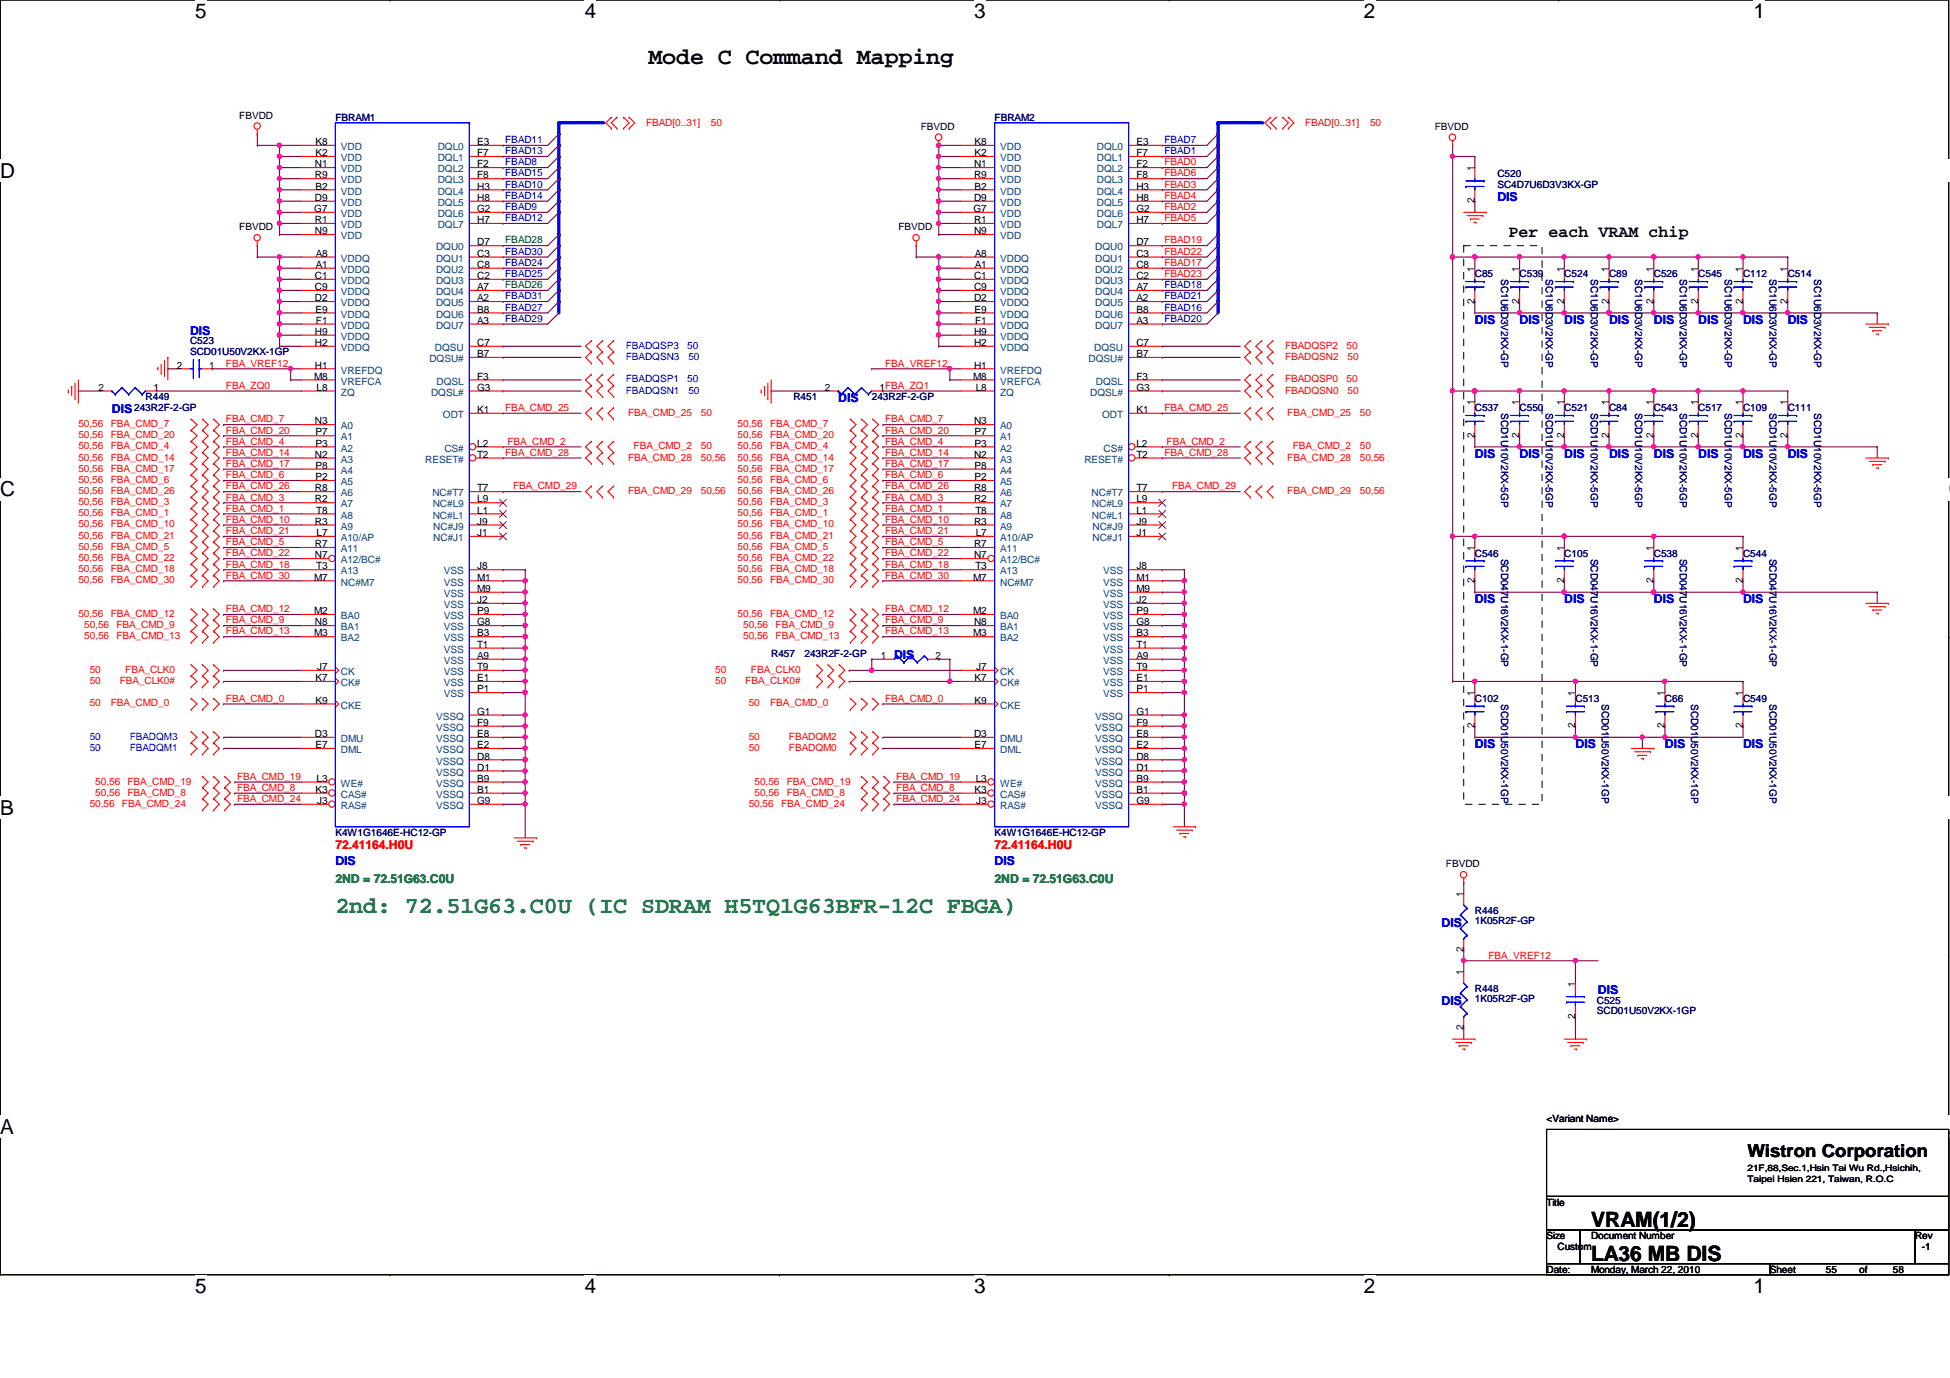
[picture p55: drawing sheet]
<svg xmlns="http://www.w3.org/2000/svg" width="297mm" height="210mm" viewBox="0 0 297 210" stroke-linecap="round" stroke-linejoin="round" font-family="sans-serif">
<defs><g id="words">
<text font-size="3.6" x="98.8" y="9.7">Mode C Command Mapping</text>
<text font-size="3.6" fill="#008000" x="51.1" y="139.1">2nd: 72.51G63.C0U (IC SDRAM H5TQ1G63BFR-12C FBGA)</text>
<g font-size="3.2">
<text x="242.4" y="186.9">VRAM(1/2)</text>
<text x="242.4" y="192">LA36 MB DIS</text>
</g>
<g font-size="3.1">
<text x="29.7" y="2.8">5</text>
<text x="89.1" y="2.8">4</text>
<text x="148.4" y="2.8">3</text>
<text x="207.8" y="2.8">2</text>
<text x="267.1" y="2.8">1</text>
<text x="0" y="27.1">D</text>
<text x="0" y="75.6">C</text>
<text x="296.8" y="75.6">C</text>
<text x="0" y="124.1">B</text>
<text x="0" y="172.7">A</text>
<text x="296.8" y="172.7">A</text>
<text x="29.7" y="197">5</text>
<text x="89.1" y="197">4</text>
<text x="148.4" y="197">3</text>
<text x="207.8" y="197">2</text>
<text x="267.1" y="197">1</text>
</g>
<text font-size="2.7" x="266.2" y="176.3">Wistron Corporation</text>
<text font-size="2.5" x="229.8" y="36.1">Per each VRAM chip</text>
<g font-size="1.9" fill="#00f">
<text x="228.1" y="30.6">DIS</text>
<text x="29" y="51.1">DIS</text>
<text x="224.7" y="49.4">DIS</text>
<text x="231.5" y="49.4">DIS</text>
<text x="238.3" y="49.4">DIS</text>
<text x="245.1" y="49.4">DIS</text>
<text x="251.9" y="49.4">DIS</text>
<text x="258.7" y="49.4">DIS</text>
<text x="265.5" y="49.4">DIS</text>
<text x="272.3" y="49.4">DIS</text>
<text x="17.1" y="62.9">DIS</text>
<text x="127.7" y="61.3">DIS</text>
<text x="224.7" y="69.8">DIS</text>
<text x="231.5" y="69.8">DIS</text>
<text x="238.3" y="69.8">DIS</text>
<text x="245.1" y="69.8">DIS</text>
<text x="251.9" y="69.8">DIS</text>
<text x="258.7" y="69.8">DIS</text>
<text x="265.5" y="69.8">DIS</text>
<text x="272.3" y="69.8">DIS</text>
<text x="224.7" y="91.9">DIS</text>
<text x="238.3" y="91.9">DIS</text>
<text x="251.9" y="91.9">DIS</text>
<text x="265.5" y="91.9">DIS</text>
<text x="136.2" y="100.4">DIS</text>
<text x="224.7" y="114">DIS</text>
<text x="240" y="114">DIS</text>
<text x="253.6" y="114">DIS</text>
<text x="265.5" y="114">DIS</text>
<text x="51.1" y="131.7">DIS</text>
<text x="151.5" y="131.7">DIS</text>
<text x="219.6" y="141.2">DIS</text>
<text x="219.6" y="153.2">DIS</text>
<text x="243.4" y="151.5">DIS</text>
</g>
<g font-size="1.9" fill="#f00">
<text x="51.1" y="129.3">72.41164.H0U</text>
<text x="151.5" y="129.3">72.41164.H0U</text>
</g>
<g font-size="1.9" fill="#008000">
<text x="51.1" y="134.5">2ND = 72.51G63.C0U</text>
<text x="151.5" y="134.5">2ND = 72.51G63.C0U</text>
</g>
<g font-size="1.5">
<text x="36.4" y="18.1">FBVDD</text>
<text x="48" y="23.8">K2</text>
<text x="48" y="22.1">K8</text>
<text x="72.7" y="22.1">E3</text>
<text x="72.7" y="23.8">F7</text>
<text x="140.2" y="19.8">FBVDD</text>
<text x="148.5" y="23.8">K2</text>
<text x="148.5" y="22.1">K8</text>
<text x="173.1" y="22.1">E3</text>
<text x="173.1" y="23.8">F7</text>
<text x="218.6" y="19.8">FBVDD</text>
<text x="48" y="25.5">N1</text>
<text x="48" y="27.2">R9</text>
<text x="48" y="28.9">B2</text>
<text x="72.7" y="25.5">F2</text>
<text x="72.7" y="27.2">F8</text>
<text x="72.7" y="28.9">H3</text>
<text x="148.4" y="25.5">N1</text>
<text x="148.4" y="27.2">R9</text>
<text x="148.5" y="28.9">B2</text>
<text x="173.1" y="25.5">F2</text>
<text x="173.1" y="27.2">F8</text>
<text x="173.1" y="28.9">H3</text>
<text x="224.6" y="26" transform="rotate(-90 224.6 26)">1</text>
<text x="36.4" y="35.1">FBVDD</text>
<text x="47.9" y="32.3">G7</text>
<text x="48" y="30.6">D9</text>
<text x="48" y="35.7">N9</text>
<text x="48" y="34">R1</text>
<text x="72.7" y="30.6">H8</text>
<text x="72.7" y="32.3">G2</text>
<text x="72.7" y="34">H7</text>
<text x="136.9" y="35.1">FBVDD</text>
<text x="148.3" y="32.3">G7</text>
<text x="148.4" y="30.6">D9</text>
<text x="148.4" y="35.7">N9</text>
<text x="148.4" y="34">R1</text>
<text x="173.1" y="30.6">H8</text>
<text x="173.1" y="32.3">G2</text>
<text x="173.1" y="34">H7</text>
<text x="224.6" y="30.9" transform="rotate(-90 224.6 30.9)">2</text>
<text x="48.1" y="40.8">A1</text>
<text x="48.1" y="39.1">A8</text>
<text x="72.7" y="37.4">D7</text>
<text x="72.7" y="39.1">C3</text>
<text x="72.7" y="40.8">C8</text>
<text x="148.5" y="40.8">A1</text>
<text x="148.5" y="39.1">A8</text>
<text x="173.1" y="37.4">D7</text>
<text x="173.1" y="39.1">C3</text>
<text x="173.1" y="40.8">C8</text>
<text x="224.6" y="41.4" transform="rotate(-90 224.6 41.4)">1</text>
<text x="231.4" y="41.4" transform="rotate(-90 231.4 41.4)">1</text>
<text x="238.2" y="41.4" transform="rotate(-90 238.2 41.4)">1</text>
<text x="245.1" y="41.4" transform="rotate(-90 245.1 41.4)">1</text>
<text x="251.9" y="41.4" transform="rotate(-90 251.9 41.4)">1</text>
<text x="258.7" y="41.4" transform="rotate(-90 258.7 41.4)">1</text>
<text x="265.5" y="41.4" transform="rotate(-90 265.5 41.4)">1</text>
<text x="272.3" y="41.4" transform="rotate(-90 272.3 41.4)">1</text>
<text x="48" y="42.5">C1</text>
<text x="48" y="44.2">C9</text>
<text x="48" y="45.9">D2</text>
<text x="48" y="47.6">E9</text>
<text x="72.7" y="42.5">C2</text>
<text x="72.7" y="44.2">A7</text>
<text x="72.7" y="45.9">A2</text>
<text x="72.7" y="47.6">B8</text>
<text x="148.4" y="42.5">C1</text>
<text x="148.4" y="44.2">C9</text>
<text x="148.4" y="45.9">D2</text>
<text x="148.5" y="47.6">E9</text>
<text x="173.1" y="42.5">C2</text>
<text x="173.1" y="44.2">A7</text>
<text x="173.1" y="45.9">A2</text>
<text x="173.1" y="47.6">B8</text>
<text x="224.6" y="46.3" transform="rotate(-90 224.6 46.3)">2</text>
<text x="231.4" y="46.3" transform="rotate(-90 231.4 46.3)">2</text>
<text x="238.2" y="46.3" transform="rotate(-90 238.2 46.3)">2</text>
<text x="245.1" y="46.3" transform="rotate(-90 245.1 46.3)">2</text>
<text x="251.9" y="46.3" transform="rotate(-90 251.9 46.3)">2</text>
<text x="258.7" y="46.3" transform="rotate(-90 258.7 46.3)">2</text>
<text x="265.5" y="46.3" transform="rotate(-90 265.5 46.3)">2</text>
<text x="272.3" y="46.3" transform="rotate(-90 272.3 46.3)">2</text>
<text x="48" y="52.7">H2</text>
<text x="48" y="51">H9</text>
<text x="48.1" y="49.3">F1</text>
<text x="72.7" y="52.7">C7</text>
<text x="72.7" y="49.3">A3</text>
<text x="148.4" y="52.7">H2</text>
<text x="148.4" y="51">H9</text>
<text x="148.5" y="49.3">F1</text>
<text x="173.1" y="52.7">C7</text>
<text x="173.1" y="49.3">A3</text>
<text x="15" y="59.5">2</text>
<text x="23.4" y="59.5">1</text>
<text x="26.9" y="56.1">2</text>
<text x="31.9" y="56.1">1</text>
<text x="47.8" y="57.8">M8</text>
<text x="48" y="56.1">H1</text>
<text x="48.2" y="59.5">L8</text>
<text x="72.7" y="54.4">B7</text>
<text x="72.7" y="57.8">F3</text>
<text x="72.7" y="59.5">G3</text>
<text x="125.6" y="59.5">2</text>
<text x="134" y="59.5">1FBA_ZQ1</text>
<text x="148.2" y="57.8">M8</text>
<text x="148.4" y="56.1">H1</text>
<text x="148.6" y="59.5">L8</text>
<text x="173.1" y="54.4">B7</text>
<text x="173.1" y="57.8">F3</text>
<text x="173.1" y="59.5">G3</text>
<text x="48" y="64.6">N3</text>
<text x="72.7" y="62.9">K1</text>
<text x="148.4" y="64.6">N3</text>
<text x="173.1" y="62.9">K1</text>
<text x="224.6" y="61.8" transform="rotate(-90 224.6 61.8)">1</text>
<text x="231.4" y="61.8" transform="rotate(-90 231.4 61.8)">1</text>
<text x="238.2" y="61.8" transform="rotate(-90 238.2 61.8)">1</text>
<text x="245.1" y="61.8" transform="rotate(-90 245.1 61.8)">1</text>
<text x="251.9" y="61.8" transform="rotate(-90 251.9 61.8)">1</text>
<text x="258.7" y="61.8" transform="rotate(-90 258.7 61.8)">1</text>
<text x="265.5" y="61.8" transform="rotate(-90 265.5 61.8)">1</text>
<text x="272.3" y="61.8" transform="rotate(-90 272.3 61.8)">1</text>
<text x="48" y="69.7">N2</text>
<text x="48" y="66.3">P7</text>
<text x="48" y="68">P3</text>
<text x="48" y="71.4">P8</text>
<text x="72.7" y="68">L2</text>
<text x="72.7" y="69.7">T2</text>
<text x="148.4" y="69.7">N2</text>
<text x="148.5" y="66.3">P7</text>
<text x="148.5" y="68">P3</text>
<text x="148.5" y="71.4">P8</text>
<text x="173.1" y="68">L2</text>
<text x="173.1" y="69.7">T2</text>
<text x="224.6" y="66.7" transform="rotate(-90 224.6 66.7)">2</text>
<text x="231.4" y="66.7" transform="rotate(-90 231.4 66.7)">2</text>
<text x="238.2" y="66.7" transform="rotate(-90 238.2 66.7)">2</text>
<text x="245.1" y="66.7" transform="rotate(-90 245.1 66.7)">2</text>
<text x="251.9" y="66.7" transform="rotate(-90 251.9 66.7)">2</text>
<text x="258.7" y="66.7" transform="rotate(-90 258.7 66.7)">2</text>
<text x="265.5" y="66.7" transform="rotate(-90 265.5 66.7)">2</text>
<text x="272.3" y="66.7" transform="rotate(-90 272.3 66.7)">2</text>
<text x="48" y="76.5">R2</text>
<text x="48" y="74.8">R8</text>
<text x="48" y="73.2">P2</text>
<text x="72.7" y="76.5">L9</text>
<text x="72.7" y="74.8">T7</text>
<text x="148.4" y="76.5">R2</text>
<text x="148.4" y="74.8">R8</text>
<text x="148.5" y="73.2">P2</text>
<text x="173.1" y="76.5">L9</text>
<text x="173.1" y="74.8">T7</text>
<text x="48" y="83.4">R7</text>
<text x="48" y="79.9">R3</text>
<text x="48.2" y="78.2">T8</text>
<text x="48.2" y="81.7">L7</text>
<text x="72.7" y="81.7">J1</text>
<text x="72.7" y="79.9">J9</text>
<text x="72.7" y="78.2">L1</text>
<text x="148.4" y="83.4">R7</text>
<text x="148.4" y="79.9">R3</text>
<text x="148.6" y="78.2">T8</text>
<text x="148.6" y="81.7">L7</text>
<text x="173.1" y="81.7">J1</text>
<text x="173.1" y="79.9">J9</text>
<text x="173.1" y="78.2">L1</text>
<text x="224.6" y="83.9" transform="rotate(-90 224.6 83.9)">1</text>
<text x="238.2" y="83.9" transform="rotate(-90 238.2 83.9)">1</text>
<text x="251.9" y="83.9" transform="rotate(-90 251.9 83.9)">1</text>
<text x="265.5" y="83.9" transform="rotate(-90 265.5 83.9)">1</text>
<text x="47.8" y="88.4">M7</text>
<text x="48" y="85">N7</text>
<text x="48.2" y="86.7">T3</text>
<text x="72.7" y="88.4">M1</text>
<text x="72.7" y="86.7">J8</text>
<text x="148.2" y="88.4">M7</text>
<text x="148.4" y="85">N7</text>
<text x="148.6" y="86.7">T3</text>
<text x="173.1" y="88.4">M1</text>
<text x="173.1" y="86.7">J8</text>
<text x="224.6" y="88.8" transform="rotate(-90 224.6 88.8)">2</text>
<text x="238.2" y="88.8" transform="rotate(-90 238.2 88.8)">2</text>
<text x="251.9" y="88.8" transform="rotate(-90 251.9 88.8)">2</text>
<text x="265.5" y="88.8" transform="rotate(-90 265.5 88.8)">2</text>
<text x="47.8" y="93.6">M2</text>
<text x="48" y="95.2">N8</text>
<text x="72.7" y="93.6">P9</text>
<text x="72.7" y="90.2">M9</text>
<text x="72.7" y="91.9">J2</text>
<text x="72.7" y="95.2">G8</text>
<text x="148.2" y="93.6">M2</text>
<text x="148.4" y="95.2">N8</text>
<text x="173.1" y="93.6">P9</text>
<text x="173.1" y="90.2">M9</text>
<text x="173.1" y="91.9">J2</text>
<text x="173.1" y="95.2">G8</text>
<text x="47.8" y="96.9">M3</text>
<text x="72.7" y="100.4">A9</text>
<text x="72.7" y="96.9">B3</text>
<text x="72.7" y="98.7">T1</text>
<text x="134.2" y="100.4">1</text>
<text x="142.5" y="100.4">2</text>
<text x="148.2" y="96.9">M3</text>
<text x="173.1" y="100.4">A9</text>
<text x="173.1" y="96.9">B3</text>
<text x="173.1" y="98.7">T1</text>
<text x="48" y="103.8">K7</text>
<text x="48" y="107.2">K9</text>
<text x="48.3" y="102.1">J7</text>
<text x="72.7" y="103.8">E1</text>
<text x="72.7" y="102.1">T9</text>
<text x="72.7" y="105.5">P1</text>
<text x="148.5" y="103.8">K7</text>
<text x="148.5" y="107.2">K9</text>
<text x="148.7" y="102.1">J7</text>
<text x="173.1" y="103.8">E1</text>
<text x="173.1" y="102.1">T9</text>
<text x="173.1" y="105.5">P1</text>
<text x="224.6" y="106" transform="rotate(-90 224.6 106)">1</text>
<text x="239.9" y="106" transform="rotate(-90 239.9 106)">1</text>
<text x="253.6" y="106" transform="rotate(-90 253.6 106)">1</text>
<text x="265.5" y="106" transform="rotate(-90 265.5 106)">1</text>
<text x="48" y="112.3">D3</text>
<text x="48" y="114">E7</text>
<text x="72.7" y="108.9">G1</text>
<text x="72.7" y="110.6">F9</text>
<text x="72.7" y="114">E2</text>
<text x="72.7" y="112.3">E8</text>
<text x="148.4" y="112.3">D3</text>
<text x="148.5" y="114">E7</text>
<text x="173.1" y="108.9">G1</text>
<text x="173.1" y="110.6">F9</text>
<text x="173.1" y="114">E2</text>
<text x="173.1" y="112.3">E8</text>
<text x="224.6" y="111" transform="rotate(-90 224.6 111)">2</text>
<text x="239.9" y="111" transform="rotate(-90 239.9 111)">2</text>
<text x="253.6" y="111" transform="rotate(-90 253.6 111)">2</text>
<text x="265.5" y="111" transform="rotate(-90 265.5 111)">2</text>
<text x="48.2" y="119.1">L3</text>
<text x="72.7" y="119.1">B9</text>
<text x="72.7" y="117.4">D1</text>
<text x="72.7" y="115.7">D8</text>
<text x="148.6" y="119.1">L3</text>
<text x="173.1" y="119.1">B9</text>
<text x="173.1" y="117.4">D1</text>
<text x="173.1" y="115.7">D8</text>
<text x="48" y="120.8">K3</text>
<text x="48.3" y="122.5">J3</text>
<text x="72.7" y="122.5">G9</text>
<text x="72.7" y="120.8">B1</text>
<text x="148.5" y="120.8">K3</text>
<text x="148.7" y="122.5">J3</text>
<text x="173.1" y="122.5">G9</text>
<text x="173.1" y="120.8">B1</text>
<text x="220.3" y="132.1">FBVDD</text>
<text x="222.9" y="136.7" transform="rotate(-90 222.9 136.7)">1</text>
<text x="222.9" y="148.6" transform="rotate(-90 222.9 148.6)">1</text>
<text x="222.9" y="145" transform="rotate(-90 222.9 145)">2</text>
<text x="239.9" y="155.2" transform="rotate(-90 239.9 155.2)">2</text>
<text x="239.9" y="150.3" transform="rotate(-90 239.9 150.3)">1</text>
<text x="222.9" y="156.9" transform="rotate(-90 222.9 156.9)">2</text>
<text x="235.6" y="170.9">&lt;Variant Name&gt;</text>
<text x="235.6" y="183.6">Title</text>
<text x="235.6" y="188.8">Size</text>
<text x="237.3" y="190.5">Custom</text>
<text x="242.4" y="188.8">Document Number</text>
<text x="291.7" y="188.8">Rev</text>
<text x="292.7" y="190.5">-1</text>
<text x="235.6" y="193.9">Date:</text>
<text x="242.4" y="193.9">Monday, March 22, 2010</text>
<text x="269.6" y="193.9">Sheet</text>
<text x="278.1" y="193.9">55</text>
<text x="283.2" y="193.9">of</text>
<text x="288.3" y="193.9">58</text>
</g>
<g font-size="1.5" fill="#000080">
<text x="51.1" y="18.4">FBRAM1</text>
<text x="151.5" y="18.4">FBRAM2</text>
<text x="228.1" y="26.9">C520</text>
<text x="228.1" y="28.6">SC4D7U6D3V3KX-GP</text>
<text x="224.7" y="42.2">C85</text>
<text x="228.7" y="42.5" transform="rotate(90 228.7 42.5)">SC1U6D3V2KX-GP</text>
<text x="231.5" y="42.2">C539</text>
<text x="235.5" y="42.5" transform="rotate(90 235.5 42.5)">SC1U6D3V2KX-GP</text>
<text x="238.3" y="42.2">C524</text>
<text x="242.3" y="42.5" transform="rotate(90 242.3 42.5)">SC1U6D3V2KX-GP</text>
<text x="245.1" y="42.2">C89</text>
<text x="249.1" y="42.5" transform="rotate(90 249.1 42.5)">SC1U6D3V2KX-GP</text>
<text x="251.9" y="42.2">C526</text>
<text x="255.9" y="42.5" transform="rotate(90 255.9 42.5)">SC1U6D3V2KX-GP</text>
<text x="258.7" y="42.2">C545</text>
<text x="262.7" y="42.5" transform="rotate(90 262.7 42.5)">SC1U6D3V2KX-GP</text>
<text x="265.5" y="42.2">C112</text>
<text x="269.5" y="42.5" transform="rotate(90 269.5 42.5)">SC1U6D3V2KX-GP</text>
<text x="272.3" y="42.2">C514</text>
<text x="276.3" y="42.5" transform="rotate(90 276.3 42.5)">SC1U6D3V2KX-GP</text>
<text x="29" y="52.5">C523</text>
<text x="29" y="54.1">SCD01U50V2KX-1GP</text>
<text x="20.4" y="62.7">243R2F-2-GP</text>
<text x="22.2" y="61">R449</text>
<text x="120.9" y="61">R451</text>
<text x="132.8" y="61">243R2F-2-GP</text>
<text x="224.7" y="62.7">C537</text>
<text x="228.7" y="62.9" transform="rotate(90 228.7 62.9)">SCD1U10V2KX-5GP</text>
<text x="231.5" y="62.7">C550</text>
<text x="235.5" y="62.9" transform="rotate(90 235.5 62.9)">SCD1U10V2KX-5GP</text>
<text x="238.3" y="62.7">C521</text>
<text x="242.3" y="62.9" transform="rotate(90 242.3 62.9)">SCD1U10V2KX-5GP</text>
<text x="245.1" y="62.7">C84</text>
<text x="249.1" y="62.9" transform="rotate(90 249.1 62.9)">SCD1U10V2KX-5GP</text>
<text x="251.9" y="62.7">C543</text>
<text x="255.9" y="62.9" transform="rotate(90 255.9 62.9)">SCD1U10V2KX-5GP</text>
<text x="258.7" y="62.7">C517</text>
<text x="262.7" y="62.9" transform="rotate(90 262.7 62.9)">SCD1U10V2KX-5GP</text>
<text x="265.5" y="62.7">C109</text>
<text x="269.5" y="62.9" transform="rotate(90 269.5 62.9)">SCD1U10V2KX-5GP</text>
<text x="272.3" y="62.7">C111</text>
<text x="276.3" y="62.9" transform="rotate(90 276.3 62.9)">SCD1U10V2KX-5GP</text>
<text x="224.7" y="84.8">C546</text>
<text x="228.7" y="85.1" transform="rotate(90 228.7 85.1)">SCD047U16V2KX-1-GP</text>
<text x="238.3" y="84.8">C105</text>
<text x="242.3" y="85.1" transform="rotate(90 242.3 85.1)">SCD047U16V2KX-1-GP</text>
<text x="251.9" y="84.8">C538</text>
<text x="255.9" y="85.1" transform="rotate(90 255.9 85.1)">SCD047U16V2KX-1-GP</text>
<text x="265.5" y="84.8">C544</text>
<text x="269.5" y="85.1" transform="rotate(90 269.5 85.1)">SCD047U16V2KX-1-GP</text>
<text x="117.5" y="100.1">R457</text>
<text x="122.6" y="100.1">243R2F-2-GP</text>
<text x="224.7" y="106.9">C102</text>
<text x="228.7" y="107.2" transform="rotate(90 228.7 107.2)">SCD01U50V2KX-1GP</text>
<text x="240" y="106.9">C513</text>
<text x="244" y="107.2" transform="rotate(90 244 107.2)">SCD01U50V2KX-1GP</text>
<text x="253.6" y="106.9">C66</text>
<text x="257.6" y="107.2" transform="rotate(90 257.6 107.2)">SCD01U50V2KX-1GP</text>
<text x="265.5" y="106.9">C549</text>
<text x="269.5" y="107.2" transform="rotate(90 269.5 107.2)">SCD01U50V2KX-1GP</text>
<text x="51.1" y="127.3">K4W1G1646E-HC12-GP</text>
<text x="151.5" y="127.3">K4W1G1646E-HC12-GP</text>
<text x="224.7" y="139.2">R446</text>
<text x="224.7" y="140.8">1K05R2F-GP</text>
<text x="224.7" y="151.2">R448</text>
<text x="224.7" y="152.7">1K05R2F-GP</text>
<text x="243.2" y="152.9">C525</text>
<text x="243.2" y="154.4">SCD01U50V2KX-1GP</text>
</g>
<g font-size="1.5" fill="#004080">
<text x="51.9" y="22.9">VDD</text>
<text x="66.7" y="22.9">DQL0</text>
<text x="152.4" y="22.9">VDD</text>
<text x="167.1" y="22.9">DQL0</text>
<text x="51.9" y="29.6">VDD</text>
<text x="51.9" y="24.6">VDD</text>
<text x="51.9" y="26.2">VDD</text>
<text x="51.9" y="27.9">VDD</text>
<text x="66.7" y="24.6">DQL1</text>
<text x="66.7" y="26.2">DQL2</text>
<text x="66.7" y="27.9">DQL3</text>
<text x="66.7" y="29.6">DQL4</text>
<text x="152.4" y="29.6">VDD</text>
<text x="152.4" y="24.6">VDD</text>
<text x="152.4" y="26.2">VDD</text>
<text x="152.4" y="27.9">VDD</text>
<text x="167.1" y="24.6">DQL1</text>
<text x="167.1" y="26.2">DQL2</text>
<text x="167.1" y="27.9">DQL3</text>
<text x="167.1" y="29.6">DQL4</text>
<text x="51.9" y="31.4">VDD</text>
<text x="51.9" y="33.1">VDD</text>
<text x="51.9" y="34.8">VDD</text>
<text x="66.7" y="31.4">DQL5</text>
<text x="66.7" y="33.1">DQL6</text>
<text x="66.7" y="34.8">DQL7</text>
<text x="152.4" y="31.4">VDD</text>
<text x="152.4" y="33.1">VDD</text>
<text x="152.4" y="34.8">VDD</text>
<text x="167.1" y="31.4">DQL5</text>
<text x="167.1" y="33.1">DQL6</text>
<text x="167.1" y="34.8">DQL7</text>
<text x="51.9" y="36.4">VDD</text>
<text x="51.9" y="41.6">VDDQ</text>
<text x="51.9" y="39.9">VDDQ</text>
<text x="66.4" y="38.1">DQU0</text>
<text x="66.4" y="39.9">DQU1</text>
<text x="66.4" y="41.6">DQU2</text>
<text x="152.4" y="36.4">VDD</text>
<text x="152.4" y="41.6">VDDQ</text>
<text x="152.4" y="39.9">VDDQ</text>
<text x="166.8" y="38.1">DQU0</text>
<text x="166.8" y="39.9">DQU1</text>
<text x="166.8" y="41.6">DQU2</text>
<text x="51.9" y="43.3">VDDQ</text>
<text x="51.9" y="45">VDDQ</text>
<text x="51.9" y="46.7">VDDQ</text>
<text x="66.4" y="43.3">DQU3</text>
<text x="66.4" y="45">DQU4</text>
<text x="66.4" y="46.7">DQU5</text>
<text x="152.4" y="43.3">VDDQ</text>
<text x="152.4" y="45">VDDQ</text>
<text x="152.4" y="46.7">VDDQ</text>
<text x="166.8" y="43.3">DQU3</text>
<text x="166.8" y="45">DQU4</text>
<text x="166.8" y="46.7">DQU5</text>
<text x="51.9" y="48.4">VDDQ</text>
<text x="51.9" y="50.1">VDDQ</text>
<text x="51.9" y="53.5">VDDQ</text>
<text x="51.9" y="51.8">VDDQ</text>
<text x="66.2" y="53.5">DQSU</text>
<text x="66.4" y="48.4">DQU6</text>
<text x="66.4" y="50.1">DQU7</text>
<text x="152.4" y="48.4">VDDQ</text>
<text x="152.4" y="50.1">VDDQ</text>
<text x="152.4" y="53.5">VDDQ</text>
<text x="152.4" y="51.8">VDDQ</text>
<text x="166.7" y="53.5">DQSU</text>
<text x="166.8" y="48.4">DQU6</text>
<text x="166.8" y="50.1">DQU7</text>
<text x="51.9" y="56.9">VREFDQ</text>
<text x="51.9" y="58.6">VREFCA</text>
<text x="65.4" y="55.2">DQSU#</text>
<text x="66.5" y="58.6">DQSL</text>
<text x="152.4" y="56.9">VREFDQ</text>
<text x="152.4" y="58.6">VREFCA</text>
<text x="165.8" y="55.2">DQSU#</text>
<text x="166.9" y="58.6">DQSL</text>
<text x="51.9" y="65.4">A0</text>
<text x="51.9" y="60.3">ZQ</text>
<text x="65.7" y="60.3">DQSL#</text>
<text x="67.5" y="63.7">ODT</text>
<text x="152.4" y="65.4">A0</text>
<text x="152.4" y="60.3">ZQ</text>
<text x="166.1" y="60.3">DQSL#</text>
<text x="167.9" y="63.7">ODT</text>
<text x="51.9" y="67.1">A1</text>
<text x="51.9" y="68.8">A2</text>
<text x="51.9" y="70.5">A3</text>
<text x="64.8" y="70.5">RESET#</text>
<text x="67.7" y="68.8">CS#</text>
<text x="152.4" y="67.1">A1</text>
<text x="152.4" y="68.8">A2</text>
<text x="152.4" y="70.5">A3</text>
<text x="165.2" y="70.5">RESET#</text>
<text x="168.1" y="68.8">CS#</text>
<text x="51.9" y="77.3">A7</text>
<text x="51.9" y="73.9">A5</text>
<text x="51.9" y="75.6">A6</text>
<text x="51.9" y="72.2">A4</text>
<text x="65.9" y="75.6">NC#T7</text>
<text x="65.9" y="77.3">NC#L9</text>
<text x="152.4" y="77.3">A7</text>
<text x="152.4" y="73.9">A5</text>
<text x="152.4" y="75.6">A6</text>
<text x="152.4" y="72.2">A4</text>
<text x="166.3" y="75.6">NC#T7</text>
<text x="166.3" y="77.3">NC#L9</text>
<text x="51.9" y="79">A8</text>
<text x="51.9" y="82.4">A10/AP</text>
<text x="51.9" y="80.7">A9</text>
<text x="65.9" y="79">NC#L1</text>
<text x="66" y="82.4">NC#J1</text>
<text x="66" y="80.7">NC#J9</text>
<text x="152.4" y="79">A8</text>
<text x="152.4" y="82.4">A10/AP</text>
<text x="152.4" y="80.7">A9</text>
<text x="166.3" y="79">NC#L1</text>
<text x="166.4" y="82.4">NC#J1</text>
<text x="166.4" y="80.7">NC#J9</text>
<text x="51.9" y="84.1">A11</text>
<text x="51.9" y="85.8">A12/BC#</text>
<text x="51.9" y="87.5">A13</text>
<text x="51.9" y="89.2">NC#M7</text>
<text x="67.6" y="89.2">VSS</text>
<text x="67.6" y="87.5">VSS</text>
<text x="152.4" y="84.1">A11</text>
<text x="152.4" y="85.8">A12/BC#</text>
<text x="152.4" y="87.5">A13</text>
<text x="152.4" y="89.2">NC#M7</text>
<text x="168" y="89.2">VSS</text>
<text x="168" y="87.5">VSS</text>
<text x="51.9" y="94.3">BA0</text>
<text x="67.6" y="94.3">VSS</text>
<text x="67.6" y="90.9">VSS</text>
<text x="67.6" y="92.6">VSS</text>
<text x="152.4" y="94.3">BA0</text>
<text x="168" y="94.3">VSS</text>
<text x="168" y="90.9">VSS</text>
<text x="168" y="92.6">VSS</text>
<text x="51.9" y="96">BA1</text>
<text x="51.9" y="97.7">BA2</text>
<text x="67.6" y="101.1">VSS</text>
<text x="67.6" y="97.7">VSS</text>
<text x="67.6" y="99.4">VSS</text>
<text x="67.6" y="96">VSS</text>
<text x="152.4" y="96">BA1</text>
<text x="152.4" y="97.7">BA2</text>
<text x="168" y="101.1">VSS</text>
<text x="168" y="97.7">VSS</text>
<text x="168" y="99.4">VSS</text>
<text x="168" y="96">VSS</text>
<text x="51.9" y="104.5">CK#</text>
<text x="51.9" y="107.9">CKE</text>
<text x="51.9" y="102.8">CK</text>
<text x="67.6" y="104.5">VSS</text>
<text x="67.6" y="102.8">VSS</text>
<text x="67.6" y="106.2">VSS</text>
<text x="152.4" y="104.5">CK#</text>
<text x="152.4" y="107.9">CKE</text>
<text x="152.4" y="102.8">CK</text>
<text x="168" y="104.5">VSS</text>
<text x="168" y="102.8">VSS</text>
<text x="168" y="106.2">VSS</text>
<text x="51.9" y="113">DMU</text>
<text x="66.4" y="109.6">VSSQ</text>
<text x="66.4" y="111.3">VSSQ</text>
<text x="66.4" y="113">VSSQ</text>
<text x="152.4" y="113">DMU</text>
<text x="166.8" y="109.6">VSSQ</text>
<text x="166.8" y="111.3">VSSQ</text>
<text x="166.8" y="113">VSSQ</text>
<text x="51.9" y="114.7">DML</text>
<text x="51.9" y="119.8">WE#</text>
<text x="66.4" y="119.8">VSSQ</text>
<text x="66.4" y="118.2">VSSQ</text>
<text x="66.4" y="116.5">VSSQ</text>
<text x="66.4" y="114.7">VSSQ</text>
<text x="152.4" y="114.7">DML</text>
<text x="152.4" y="119.8">WE#</text>
<text x="166.8" y="119.8">VSSQ</text>
<text x="166.8" y="118.2">VSSQ</text>
<text x="166.8" y="116.5">VSSQ</text>
<text x="166.8" y="114.7">VSSQ</text>
<text x="51.9" y="123.2">RAS#</text>
<text x="51.9" y="121.5">CAS#</text>
<text x="66.4" y="123.2">VSSQ</text>
<text x="66.4" y="121.5">VSSQ</text>
<text x="152.4" y="123.2">RAS#</text>
<text x="152.4" y="121.5">CAS#</text>
<text x="166.8" y="123.2">VSSQ</text>
<text x="166.8" y="121.5">VSSQ</text>
</g>
<g font-size="1.5" fill="#00f">
<text x="77" y="23.5">FBAD13</text>
<text x="77" y="21.8">FBAD11</text>
<text x="177.4" y="23.5">FBAD1</text>
<text x="177.4" y="21.8">FBAD7</text>
<text x="77" y="28.6">FBAD10</text>
<text x="77" y="26.9">FBAD15</text>
<text x="77" y="25.2">FBAD8</text>
<text x="77" y="30.3">FBAD14</text>
<text x="77" y="32">FBAD9</text>
<text x="77" y="33.7">FBAD12</text>
<text x="77" y="38.8">FBAD30</text>
<text x="77" y="40.5">FBAD24</text>
<text x="77" y="47.3">FBAD27</text>
<text x="77" y="42.2">FBAD25</text>
<text x="77" y="45.6">FBAD31</text>
<text x="177.4" y="47.3">FBAD16</text>
<text x="177.4" y="43.9">FBAD18</text>
<text x="177.4" y="45.6">FBAD21</text>
<text x="77" y="49">FBAD29</text>
<text x="95.3" y="53.1">FBADQSP3</text>
<text x="104.7" y="53.1">50</text>
<text x="177.4" y="49">FBAD20</text>
<text x="95.3" y="59.9">FBADQSN1</text>
<text x="95.3" y="54.8">FBADQSN3</text>
<text x="95.3" y="58.3">FBADQSP1</text>
<text x="104.7" y="58.3">50</text>
<text x="104.9" y="59.9">50</text>
<text x="104.9" y="54.8">50</text>
<text x="13.7" y="112.7">50</text>
<text x="19.8" y="112.7">FBADQM3</text>
<text x="13.7" y="114.4">50</text>
<text x="19.8" y="114.4">FBADQM1</text>
</g>
<g font-size="1.5" fill="#f00">
<text x="98.4" y="19.3">FBAD[0..31]</text>
<text x="108.3" y="19.3">50</text>
<text x="198.8" y="19.3">FBAD[0..31]</text>
<text x="208.7" y="19.3">50</text>
<text x="177.4" y="28.6">FBAD3</text>
<text x="177.4" y="26.9">FBAD6</text>
<text x="177.4" y="25.2">FBAD0</text>
<text x="177.4" y="33.7">FBAD5</text>
<text x="177.4" y="32">FBAD2</text>
<text x="177.4" y="30.3">FBAD4</text>
<text x="177.4" y="38.8">FBAD22</text>
<text x="177.4" y="40.5">FBAD17</text>
<text x="177.4" y="37.1">FBAD19</text>
<text x="177.4" y="42.2">FBAD23</text>
<text x="195.7" y="53.1">FBADQSP2</text>
<text x="205.1" y="53.1">50</text>
<text x="34.4" y="55.8">FBA_VREF12</text>
<text x="34.4" y="59.2">FBA_ZQ0</text>
<text x="134.8" y="55.8">FBA_VREF12</text>
<text x="195.7" y="54.8">FBADQSN2</text>
<text x="195.7" y="59.9">FBADQSN0</text>
<text x="195.7" y="58.3">FBADQSP0</text>
<text x="205.1" y="58.3">50</text>
<text x="205.3" y="54.8">50</text>
<text x="205.3" y="59.9">50</text>
<text x="11.9" y="65">50,56</text>
<text x="16.9" y="65">FBA_CMD_7</text>
<text x="34.4" y="64.3">FBA_CMD_7</text>
<text x="77" y="62.6">FBA_CMD_25</text>
<text x="95.7" y="63.3">FBA_CMD_25</text>
<text x="106.8" y="63.3">50</text>
<text x="112.3" y="65">50,56</text>
<text x="117.3" y="65">FBA_CMD_7</text>
<text x="134.8" y="64.3">FBA_CMD_7</text>
<text x="177.4" y="62.6">FBA_CMD_25</text>
<text x="196.1" y="63.3">FBA_CMD_25</text>
<text x="207.1" y="63.3">50</text>
<text x="11.9" y="66.8">50,56</text>
<text x="11.9" y="71.8">50,56</text>
<text x="11.9" y="68.5">50,56</text>
<text x="11.9" y="70.1">50,56</text>
<text x="16.9" y="66.8">FBA_CMD_20</text>
<text x="16.9" y="71.8">FBA_CMD_17</text>
<text x="16.9" y="68.5">FBA_CMD_4</text>
<text x="16.9" y="70.1">FBA_CMD_14</text>
<text x="34.4" y="66">FBA_CMD_20</text>
<text x="34.4" y="71.1">FBA_CMD_17</text>
<text x="34.4" y="67.7">FBA_CMD_4</text>
<text x="34.4" y="69.4">FBA_CMD_14</text>
<text x="77" y="69.4">FBA_CMD_28</text>
<text x="77.3" y="67.7">FBA_CMD_2</text>
<text x="95.7" y="70.1">FBA_CMD_28</text>
<text x="96.5" y="68.5">FBA_CMD_2</text>
<text x="106.8" y="68.5">50</text>
<text x="106.8" y="70.1">50,56</text>
<text x="112.3" y="66.8">50,56</text>
<text x="112.3" y="71.8">50,56</text>
<text x="112.3" y="68.5">50,56</text>
<text x="112.3" y="70.1">50,56</text>
<text x="117.3" y="66.8">FBA_CMD_20</text>
<text x="117.3" y="71.8">FBA_CMD_17</text>
<text x="117.3" y="68.5">FBA_CMD_4</text>
<text x="117.3" y="70.1">FBA_CMD_14</text>
<text x="134.8" y="66">FBA_CMD_20</text>
<text x="134.8" y="71.1">FBA_CMD_17</text>
<text x="134.8" y="67.7">FBA_CMD_4</text>
<text x="134.8" y="69.4">FBA_CMD_14</text>
<text x="177.4" y="69.4">FBA_CMD_28</text>
<text x="177.7" y="67.7">FBA_CMD_2</text>
<text x="196.1" y="70.1">FBA_CMD_28</text>
<text x="196.9" y="68.5">FBA_CMD_2</text>
<text x="207.1" y="70.1">50,56</text>
<text x="207.1" y="68.5">50</text>
<text x="11.9" y="77">50,56</text>
<text x="11.9" y="73.5">50,56</text>
<text x="11.9" y="75.3">50,56</text>
<text x="16.9" y="77">FBA_CMD_3</text>
<text x="16.9" y="73.5">FBA_CMD_6</text>
<text x="16.9" y="75.3">FBA_CMD_26</text>
<text x="34.4" y="76.2">FBA_CMD_3</text>
<text x="34.4" y="77.9">FBA_CMD_1</text>
<text x="34.4" y="72.9">FBA_CMD_6</text>
<text x="34.4" y="74.5">FBA_CMD_26</text>
<text x="78.1" y="74.5">FBA_CMD_29</text>
<text x="95.7" y="75.3">FBA_CMD_29</text>
<text x="106.8" y="75.3">50,56</text>
<text x="112.3" y="77">50,56</text>
<text x="112.3" y="73.5">50,56</text>
<text x="112.3" y="75.3">50,56</text>
<text x="117.3" y="77">FBA_CMD_3</text>
<text x="117.3" y="73.5">FBA_CMD_6</text>
<text x="117.3" y="75.3">FBA_CMD_26</text>
<text x="134.8" y="76.2">FBA_CMD_3</text>
<text x="134.8" y="77.9">FBA_CMD_1</text>
<text x="134.8" y="72.9">FBA_CMD_6</text>
<text x="134.8" y="74.5">FBA_CMD_26</text>
<text x="178.6" y="74.5">FBA_CMD_29</text>
<text x="196.1" y="75.3">FBA_CMD_29</text>
<text x="207.1" y="75.3">50,56</text>
<text x="11.9" y="82">50,56</text>
<text x="11.9" y="78.7">50,56</text>
<text x="11.9" y="83.8">50,56</text>
<text x="11.9" y="80.3">50,56</text>
<text x="16.9" y="82">FBA_CMD_21</text>
<text x="16.9" y="78.7">FBA_CMD_1</text>
<text x="16.9" y="83.8">FBA_CMD_5</text>
<text x="16.9" y="80.3">FBA_CMD_10</text>
<text x="34.4" y="81.4">FBA_CMD_21</text>
<text x="34.4" y="83.1">FBA_CMD_5</text>
<text x="34.4" y="79.6">FBA_CMD_10</text>
<text x="112.3" y="82">50,56</text>
<text x="112.3" y="78.7">50,56</text>
<text x="112.3" y="83.8">50,56</text>
<text x="112.3" y="80.3">50,56</text>
<text x="117.3" y="82">FBA_CMD_21</text>
<text x="117.3" y="78.7">FBA_CMD_1</text>
<text x="117.3" y="83.8">FBA_CMD_5</text>
<text x="117.3" y="80.3">FBA_CMD_10</text>
<text x="134.8" y="81.4">FBA_CMD_21</text>
<text x="134.8" y="83.1">FBA_CMD_5</text>
<text x="134.8" y="79.6">FBA_CMD_10</text>
<text x="11.9" y="85.5">50,56</text>
<text x="11.9" y="87.2">50,56</text>
<text x="11.9" y="88.9">50,56</text>
<text x="16.9" y="85.5">FBA_CMD_22</text>
<text x="16.9" y="87.2">FBA_CMD_18</text>
<text x="16.9" y="88.9">FBA_CMD_30</text>
<text x="34.4" y="84.8">FBA_CMD_22</text>
<text x="34.4" y="86.4">FBA_CMD_18</text>
<text x="34.4" y="88.1">FBA_CMD_30</text>
<text x="112.3" y="85.5">50,56</text>
<text x="112.3" y="87.2">50,56</text>
<text x="112.3" y="88.9">50,56</text>
<text x="117.3" y="85.5">FBA_CMD_22</text>
<text x="117.3" y="87.2">FBA_CMD_18</text>
<text x="117.3" y="88.9">FBA_CMD_30</text>
<text x="134.8" y="84.8">FBA_CMD_22</text>
<text x="134.8" y="86.4">FBA_CMD_18</text>
<text x="134.8" y="88.1">FBA_CMD_30</text>
<text x="11.9" y="94">50,56</text>
<text x="12.8" y="95.7">50,56</text>
<text x="16.9" y="94">FBA_CMD_12</text>
<text x="17.7" y="95.7">FBA_CMD_9</text>
<text x="34.4" y="95">FBA_CMD_9</text>
<text x="34.4" y="93.3">FBA_CMD_12</text>
<text x="112.3" y="94">50,56</text>
<text x="113.2" y="95.7">50,56</text>
<text x="117.3" y="94">FBA_CMD_12</text>
<text x="118.1" y="95.7">FBA_CMD_9</text>
<text x="134.8" y="95">FBA_CMD_9</text>
<text x="134.8" y="93.3">FBA_CMD_12</text>
<text x="12.8" y="97.4">50,56</text>
<text x="17.7" y="97.4">FBA_CMD_13</text>
<text x="34.4" y="96.6">FBA_CMD_13</text>
<text x="113.2" y="97.4">50,56</text>
<text x="118.1" y="97.4">FBA_CMD_13</text>
<text x="134.8" y="96.6">FBA_CMD_13</text>
<text x="13.7" y="102.5">50</text>
<text x="13.7" y="107.6">50</text>
<text x="13.7" y="104.2">50</text>
<text x="16.9" y="107.6">FBA_CMD_0</text>
<text x="18.2" y="104.2">FBA_CLK0#</text>
<text x="19.1" y="102.5">FBA_CLK0</text>
<text x="34.4" y="106.9">FBA_CMD_0</text>
<text x="109" y="102.5">50</text>
<text x="109" y="104.2">50</text>
<text x="113.5" y="104.2">FBA_CLK0#</text>
<text x="114" y="107.6">50</text>
<text x="114.4" y="102.5">FBA_CLK0</text>
<text x="117.3" y="107.6">FBA_CMD_0</text>
<text x="134.8" y="106.9">FBA_CMD_0</text>
<text x="114" y="112.7">50</text>
<text x="120.2" y="112.7">FBADQM2</text>
<text x="14.5" y="119.5">50,56</text>
<text x="19.4" y="119.5">FBA_CMD_19</text>
<text x="36.1" y="118.8">FBA_CMD_19</text>
<text x="114" y="114.4">50</text>
<text x="114.9" y="119.5">50,56</text>
<text x="119.8" y="119.5">FBA_CMD_19</text>
<text x="120.2" y="114.4">FBADQM0</text>
<text x="136.5" y="118.8">FBA_CMD_19</text>
<text x="13.7" y="122.9">50,56</text>
<text x="14.5" y="121.2">50,56</text>
<text x="18.6" y="122.9">FBA_CMD_24</text>
<text x="19.4" y="121.2">FBA_CMD_8</text>
<text x="36.1" y="120.5">FBA_CMD_8</text>
<text x="36.1" y="122.2">FBA_CMD_24</text>
<text x="114" y="122.9">50,56</text>
<text x="114.9" y="121.2">50,56</text>
<text x="119" y="122.9">FBA_CMD_24</text>
<text x="119.8" y="121.2">FBA_CMD_8</text>
<text x="136.5" y="120.5">FBA_CMD_8</text>
<text x="136.5" y="122.2">FBA_CMD_24</text>
<text x="226.7" y="146">FBA_VREF12</text>
</g>
<g font-size="1.5" fill="#004000">
<text x="77" y="37.1">FBAD28</text>
<text x="77" y="43.9">FBAD26</text>
</g>
<g font-size="1.4">
<text x="266.2" y="178.4">21F,88,Sec.1,Hsin Tai Wu Rd.,Hsichih,</text>
<text x="266.2" y="180.1">Taipei Hsien 221, Taiwan, R.O.C</text>
</g>
</g></defs>
<path d="M0 0h296.8v194.2h-296.8z" fill="none" stroke="#000" stroke-width=".17"/>
<g fill="#fff">
<path d="M29.7 0h1.8v3.5h-1.8z"/>
<path d="M29.7 194.2h1.8v3.5h-1.8z"/>
</g>
<path d="M59.4 0h.1M59.4 194.2h.1" fill="none" stroke="#000" stroke-width=".17"/>
<g fill="#fff">
<path d="M89.1 0h1.7v3.5h-1.7z"/>
<path d="M89.1 194.2h1.7v3.5h-1.7z"/>
</g>
<path d="M118.7 0h.1M118.7 194.2h.1" fill="none" stroke="#000" stroke-width=".17"/>
<g fill="#fff">
<path d="M148.4 0h1.8v3.5h-1.8z"/>
<path d="M148.4 194.2h1.8v3.5h-1.8z"/>
</g>
<path d="M178.1 0h.1M178.1 194.2h.1" fill="none" stroke="#000" stroke-width=".17"/>
<g fill="#fff">
<path d="M207.8 0h1.7v3.5h-1.7z"/>
<path d="M207.8 194.2h1.7v3.5h-1.7z"/>
</g>
<path d="M237.4 0h.1M237.4 194.2h.1" fill="none" stroke="#000" stroke-width=".17"/>
<g fill="#fff">
<path d="M267.1 0h1.8v3.5h-1.8z"/>
<path d="M267.1 194.2h1.8v3.5h-1.8z"/>
<path d="M0 24.3h2.3v3.4h-2.3z"/>
<path d="M296.8 24.3h.3v3.4h-.3z"/>
<path d="M0 72.8h2.3v3.4h-2.3z"/>
<path d="M296.8 72.8h.3v3.4h-.3z"/>
</g>
<path d="M0 48.5h.1M296.8 48.5h.1" fill="none" stroke="#000" stroke-width=".17"/>
<g fill="#fff">
<path d="M0 121.3h2.1v3.5h-2.1z"/>
<path d="M296.8 121.3h.3v3.5h-.3z"/>
</g>
<path d="M0 97.1h.1M296.8 97.1h.1" fill="none" stroke="#000" stroke-width=".17"/>
<path d="M0 97.1h.1M296.8 97.1h.1" fill="none" stroke="#000" stroke-width=".15"/>
<g fill="#fff">
<path d="M0 169.9h2.1v3.5h-2.1z"/>
<path d="M296.8 169.9h.3v3.5h-.3z"/>
</g>
<path d="M0 145.6h.1M296.8 145.6h.1" fill="none" stroke="#000" stroke-width=".17"/>
<path d="M245.1 59.6h.1M245.1 59.6v1.7M245.1 59.6h6.8M177 62.9h.1M177 62.9h11.9" fill="none" stroke="#800040" stroke-width=".17"/>
<circle cx="245.1" cy="59.5" r=".32" fill="#f0f"/>
<circle cx="245.1" cy="59.5" r=".32" fill="none" stroke="#f0f" stroke-width=".17"/>
<path d="M245.1 66.4h.1M245.1 66.4v1.7" fill="none" stroke="#800040" stroke-width=".17"/>
<circle cx="245.1" cy="68" r=".32" fill="#f0f"/>
<circle cx="245.1" cy="68" r=".32" fill="none" stroke="#f0f" stroke-width=".17"/>
<path d="M245.1 47.7h.1M245.1 47.7h6.8M245.1 68.1h.1M245.1 68.1h6.8" fill="none" stroke="#800040" stroke-width=".17"/>
<circle cx="245.1" cy="47.6" r=".32" fill="#f0f"/>
<circle cx="245.1" cy="47.6" r=".32" fill="none" stroke="#f0f" stroke-width=".17"/>
<path d="M251.9 45.9h.1M251.9 45.9v1.8M34.1 95.3h.1M34.1 93.6h.1M34.1 97h.1M34.1 95.3h11.9M34.1 93.6h11.9M34.1 97h11.9M265.5 81.7h.1M265.5 88.5h.1M265.5 81.7v1.7M265.5 88.5v1.7" fill="none" stroke="#800040" stroke-width=".17"/>
<circle cx="265.5" cy="90.2" r=".32" fill="#f0f"/>
<circle cx="265.5" cy="90.2" r=".32" fill="none" stroke="#f0f" stroke-width=".17"/>
<path d="M224.7 59.6h.1M224.7 59.6v1.7M265.5 103.8h.1M265.5 103.8v1.7M136.2 120.8h.1M136.2 120.8h10.2" fill="none" stroke="#800040" stroke-width=".17"/>
<circle cx="224.6" cy="59.5" r=".32" fill="#f0f"/>
<circle cx="224.6" cy="59.5" r=".32" fill="none" stroke="#f0f" stroke-width=".17"/>
<path d="M224.7 59.6h.1M224.7 59.6h6.8" fill="none" stroke="#800040" stroke-width=".17"/>
<circle cx="224.6" cy="59.5" r=".32" fill="#f0f"/>
<circle cx="224.6" cy="59.5" r=".32" fill="none" stroke="#f0f" stroke-width=".17"/>
<path d="M224.7 66.4h.1M224.7 68.1h.1M224.7 66.4v1.7M224.7 68.1h6.8M253.6 103.8h.1M253.6 103.8v1.7M253.6 103.8h11.9" fill="none" stroke="#800040" stroke-width=".17"/>
<circle cx="253.6" cy="103.8" r=".32" fill="#f0f"/>
<circle cx="253.6" cy="103.8" r=".32" fill="none" stroke="#f0f" stroke-width=".17"/>
<path d="M253.6 112.3h.1M253.6 110.6h.1M253.6 112.3h11.9M253.6 110.6v1.7" fill="none" stroke="#800040" stroke-width=".17"/>
<circle cx="253.6" cy="112.3" r=".32" fill="#f0f"/>
<circle cx="253.6" cy="112.3" r=".32" fill="none" stroke="#f0f" stroke-width=".17"/>
<path d="M224.7 39.2h.1M224.7 39.2h6.8M177 54.4h.1M177 54.4h11.9M224.7 81.7h.1M224.7 88.5h.1M224.7 90.2h.1M224.7 81.7v1.7M224.7 88.5v1.7M224.7 90.2h13.6" fill="none" stroke="#800040" stroke-width=".17"/>
<circle cx="224.6" cy="39.1" r=".32" fill="#f0f"/>
<circle cx="224.6" cy="39.1" r=".32" fill="none" stroke="#f0f" stroke-width=".17"/>
<path d="M231.5 59.6h.1M231.5 59.6h6.8" fill="none" stroke="#800040" stroke-width=".17"/>
<circle cx="231.5" cy="59.5" r=".32" fill="#f0f"/>
<circle cx="231.5" cy="59.5" r=".32" fill="none" stroke="#f0f" stroke-width=".17"/>
<path d="M177 52.7h.1M177 52.7h11.9M251.9 47.7h.1M251.9 47.7h6.8M221.3 81.7h.1M221.3 81.7h3.4" fill="none" stroke="#800040" stroke-width=".17"/>
<circle cx="251.9" cy="47.6" r=".32" fill="#f0f"/>
<circle cx="251.9" cy="47.6" r=".32" fill="none" stroke="#f0f" stroke-width=".17"/>
<path d="M231.5 39.2h.1M231.5 39.2v1.7M231.5 39.2h6.8M134.5 95.3h.1M134.5 93.6h.1M134.5 97h.1M134.5 95.3h11.9M134.5 93.6h11.9M134.5 97h11.9M134.5 112.3h.1M134.5 112.3h11.9" fill="none" stroke="#800040" stroke-width=".17"/>
<circle cx="231.5" cy="39.1" r=".32" fill="#f0f"/>
<circle cx="231.5" cy="39.1" r=".32" fill="none" stroke="#f0f" stroke-width=".17"/>
<path d="M231.5 45.9h.1M231.5 45.9v1.8" fill="none" stroke="#800040" stroke-width=".17"/>
<circle cx="231.5" cy="47.6" r=".32" fill="#f0f"/>
<circle cx="231.5" cy="47.6" r=".32" fill="none" stroke="#f0f" stroke-width=".17"/>
<path d="M231.5 47.7h.1M231.5 47.7h6.8M272.3 59.6h.1M272.3 59.6v1.7M272.3 66.4h.1M272.3 66.4v1.7" fill="none" stroke="#800040" stroke-width=".17"/>
<circle cx="272.3" cy="68" r=".32" fill="#f0f"/>
<circle cx="272.3" cy="68" r=".32" fill="none" stroke="#f0f" stroke-width=".17"/>
<g fill="none" stroke="#800040" stroke-width=".17">
<path d="M134.5 66.4h.1M134.5 76.6h.1M134.5 71.5h.1M134.5 78.3h.1M134.5 68.1h.1M134.5 73.2h.1M134.5 64.7h.1M134.5 80h.1M134.5 74.9h.1M134.5 69.8h.1M134.5 66.4h11.9M134.5 76.6h11.9"/>
<path d="M134.5 71.5h11.9M134.5 78.3h11.9M134.5 68.1h11.9M134.5 73.2h11.9M134.5 64.7h11.9M134.5 80h11.9M134.5 74.9h11.9M134.5 69.8h11.9M134.5 81.7h.1M134.5 85.1h.1M134.5 86.8h.1M134.5 83.4h.1"/>
<path d="M134.5 81.7h11.9M134.5 85.1h11.9M134.5 86.8h11.9M134.5 83.4h11.9M286 90.2h.1M286 90.2v1.7"/>
</g>
<path d="M185.5 23.8v1.7" fill="none" stroke="#00f" stroke-width=".51"/>
<circle cx="185.5" cy="23.8" r=".25" fill="#00f"/>
<path d="M185.5 28.9v1.7" fill="none" stroke="#00f" stroke-width=".51"/>
<circle cx="185.5" cy="28.9" r=".25" fill="#00f"/>
<path d="M185.5 39.2v1.7" fill="none" stroke="#00f" stroke-width=".51"/>
<circle cx="185.5" cy="39.2" r=".25" fill="#00f"/>
<path d="M185.5 44.2v1.7" fill="none" stroke="#00f" stroke-width=".51"/>
<circle cx="185.5" cy="44.2" r=".25" fill="#00f"/>
<path d="M185.5 20.4v1.7" fill="none" stroke="#00f" stroke-width=".51"/>
<circle cx="185.5" cy="20.4" r=".25" fill="#00f"/>
<path d="M185.5 22.1v1.7" fill="none" stroke="#00f" stroke-width=".51"/>
<circle cx="185.5" cy="22.1" r=".25" fill="#00f"/>
<path d="M185.5 25.5v1.7" fill="none" stroke="#00f" stroke-width=".51"/>
<circle cx="185.5" cy="25.5" r=".25" fill="#00f"/>
<path d="M185.5 27.2v1.7" fill="none" stroke="#00f" stroke-width=".51"/>
<circle cx="185.5" cy="27.2" r=".25" fill="#00f"/>
<path d="M185.5 35.7v1.7" fill="none" stroke="#00f" stroke-width=".51"/>
<circle cx="185.5" cy="35.7" r=".25" fill="#00f"/>
<path d="M185.5 37.4v1.8" fill="none" stroke="#00f" stroke-width=".51"/>
<circle cx="185.5" cy="37.4" r=".25" fill="#00f"/>
<path d="M185.5 40.9v1.6" fill="none" stroke="#00f" stroke-width=".51"/>
<circle cx="185.5" cy="40.9" r=".25" fill="#00f"/>
<path d="M185.5 32.3v3.4" fill="none" stroke="#00f" stroke-width=".51"/>
<circle cx="185.5" cy="32.3" r=".25" fill="#00f"/>
<path d="M185.5 42.5v1.7" fill="none" stroke="#00f" stroke-width=".51"/>
<circle cx="185.5" cy="42.5" r=".25" fill="#00f"/>
<path d="M185.5 18.7h6.9" fill="none" stroke="#00f" stroke-width=".51"/>
<circle cx="185.5" cy="18.7" r=".25" fill="#00f"/>
<path d="M185.5 45.9v1.8" fill="none" stroke="#00f" stroke-width=".51"/>
<circle cx="185.5" cy="45.9" r=".25" fill="#00f"/>
<path d="M185.5 30.6v1.7" fill="none" stroke="#00f" stroke-width=".51"/>
<circle cx="185.5" cy="30.6" r=".25" fill="#00f"/>
<path d="M185.5 18.7v1.7" fill="none" stroke="#00f" stroke-width=".51"/>
<circle cx="185.5" cy="18.7" r=".25" fill="#00f"/>
<path d="M240 103.8h.1M240 103.8v1.7M240 103.8h13.6" fill="none" stroke="#800040" stroke-width=".17"/>
<circle cx="240" cy="103.8" r=".32" fill="#f0f"/>
<circle cx="240" cy="103.8" r=".32" fill="none" stroke="#f0f" stroke-width=".17"/>
<path d="M240 110.6h.1M240 110.6v1.7" fill="none" stroke="#800040" stroke-width=".17"/>
<circle cx="240" cy="112.3" r=".32" fill="#f0f"/>
<circle cx="240" cy="112.3" r=".32" fill="none" stroke="#f0f" stroke-width=".17"/>
<path d="M240 146.3h.1M240 146.3h3.4" fill="none" stroke="#800040" stroke-width=".17"/>
<circle cx="240" cy="146.3" r=".32" fill="#f0f"/>
<circle cx="240" cy="146.3" r=".32" fill="none" stroke="#f0f" stroke-width=".17"/>
<path d="M251.9 59.6h.1M251.9 59.6v1.7M251.9 59.6h6.8M265.5 47.7h.1M265.5 47.7h6.8M223 134.5h.1M223 134.5v1.6M223 144.7h.1M223 146.3h.1M223 156.5h.1M223 144.7v3.3M223 156.5v1.8" fill="none" stroke="#800040" stroke-width=".17"/>
<circle cx="251.9" cy="59.5" r=".32" fill="#f0f"/>
<circle cx="251.9" cy="59.5" r=".32" fill="none" stroke="#f0f" stroke-width=".17"/>
<path d="M251.9 66.4h.1M251.9 66.4v1.7" fill="none" stroke="#800040" stroke-width=".17"/>
<circle cx="251.9" cy="68" r=".32" fill="#f0f"/>
<circle cx="251.9" cy="68" r=".32" fill="none" stroke="#f0f" stroke-width=".17"/>
<path d="M251.9 68.1h.1M251.9 68.1h6.8M34.1 107.2h.1M34.1 107.2h11.9M250.2 112.3h.1M250.2 112.3v1.7M136.2 122.5h.1M136.2 122.5h10.2" fill="none" stroke="#800040" stroke-width=".17"/>
<circle cx="250.2" cy="112.3" r=".32" fill="#f0f"/>
<circle cx="250.2" cy="112.3" r=".32" fill="none" stroke="#f0f" stroke-width=".17"/>
<path d="M231.5 59.6h.1M231.5 59.6v1.7M177 68.1h.1M177 68.1h11.9M231.5 66.4h.1M231.5 66.4v1.7M224.7 112.3h.1M224.7 112.3h15.3M265.5 110.6h.1M265.5 110.6v1.7" fill="none" stroke="#800040" stroke-width=".17"/>
<circle cx="231.5" cy="68" r=".32" fill="#f0f"/>
<circle cx="231.5" cy="68" r=".32" fill="none" stroke="#f0f" stroke-width=".17"/>
<path d="M231.5 68.1h.1M231.5 68.1h6.8M238.3 81.7h.1M238.3 81.7v1.7M238.3 81.7h13.6" fill="none" stroke="#800040" stroke-width=".17"/>
<circle cx="238.3" cy="81.7" r=".32" fill="#f0f"/>
<circle cx="238.3" cy="81.7" r=".32" fill="none" stroke="#f0f" stroke-width=".17"/>
<path d="M238.3 88.5h.1M238.3 88.5v1.7" fill="none" stroke="#800040" stroke-width=".17"/>
<circle cx="238.3" cy="90.2" r=".32" fill="#f0f"/>
<circle cx="238.3" cy="90.2" r=".32" fill="none" stroke="#f0f" stroke-width=".17"/>
<g fill="none" stroke="#800040" stroke-width=".17">
<path d="M139.6 39.2h.1M139.6 39.2h3.4M143 45.9h.1M143 45.9v1.8M76.6 62.9h.1M76.6 68.1h.1M76.6 74.9h.1M76.6 69.8h.1M76.6 62.9h11.9M76.6 68.1h11.9M76.6 74.9h11.9M76.6 69.8h11.9"/>
<path d="M238.3 90.2h.1M238.3 90.2h13.6M134.5 107.2h.1M134.5 114h.1M134.5 107.2h11.9M134.5 114h11.9"/>
</g>
<circle cx="143" cy="45.9" r=".32" fill="#f0f"/>
<circle cx="143" cy="45.9" r=".32" fill="none" stroke="#f0f" stroke-width=".17"/>
<path d="M129.4 103.8h.1M129.4 103.8h17M144.7 100.4h.1M144.7 103.8h.1M144.7 100.4v3.4" fill="none" stroke="#800040" stroke-width=".17"/>
<circle cx="144.7" cy="103.8" r=".32" fill="#f0f"/>
<circle cx="144.7" cy="103.8" r=".32" fill="none" stroke="#f0f" stroke-width=".17"/>
<path d="M129.4 102.1h.1M129.4 102.1h17M132.8 102.1h.1" fill="none" stroke="#800040" stroke-width=".17"/>
<circle cx="132.8" cy="102.1" r=".32" fill="#f0f"/>
<circle cx="132.8" cy="102.1" r=".32" fill="none" stroke="#f0f" stroke-width=".17"/>
<path d="M238.3 39.2h.1M238.3 39.2v1.7M238.3 39.2h6.8" fill="none" stroke="#800040" stroke-width=".17"/>
<circle cx="238.3" cy="39.1" r=".32" fill="#f0f"/>
<circle cx="238.3" cy="39.1" r=".32" fill="none" stroke="#f0f" stroke-width=".17"/>
<path d="M238.3 45.9h.1M238.3 45.9v1.8" fill="none" stroke="#800040" stroke-width=".17"/>
<circle cx="238.3" cy="47.6" r=".32" fill="#f0f"/>
<circle cx="238.3" cy="47.6" r=".32" fill="none" stroke="#f0f" stroke-width=".17"/>
<path d="M134.5 59.6h.1M134.5 59.6h11.9M238.3 47.7h.1M238.3 47.7h6.8M180.4 93.6h.1M180.4 93.6v1.7" fill="none" stroke="#800040" stroke-width=".17"/>
<circle cx="180.4" cy="93.6" r=".32" fill="#f0f"/>
<circle cx="180.4" cy="93.6" r=".32" fill="none" stroke="#f0f" stroke-width=".17"/>
<path d="M177 88.5h.1M177 88.5h3.4" fill="none" stroke="#800040" stroke-width=".17"/>
<circle cx="180.4" cy="88.5" r=".32" fill="#f0f"/>
<circle cx="180.4" cy="88.5" r=".32" fill="none" stroke="#f0f" stroke-width=".17"/>
<path d="M177 93.6h.1M177 91.9h.1M177 90.2h.1M177 93.6h3.4M177 90.2h3.4M180.4 88.5h.1M180.4 90.2h.1M180.4 88.5v3.4h-3.4" fill="none" stroke="#800040" stroke-width=".17"/>
<circle cx="180.4" cy="90.2" r=".32" fill="#f0f"/>
<circle cx="180.4" cy="90.2" r=".32" fill="none" stroke="#f0f" stroke-width=".17"/>
<path d="M180.4 91.9h.1M180.4 91.9v1.7" fill="none" stroke="#800040" stroke-width=".17"/>
<circle cx="180.4" cy="91.9" r=".32" fill="#f0f"/>
<circle cx="180.4" cy="91.9" r=".32" fill="none" stroke="#f0f" stroke-width=".17"/>
<path d="M180.4 86.8h.1M180.4 97h.1M180.4 86.8v1.7M180.4 97v1.7" fill="none" stroke="#800040" stroke-width=".17"/>
<circle cx="180.4" cy="97" r=".32" fill="#f0f"/>
<circle cx="180.4" cy="97" r=".32" fill="none" stroke="#f0f" stroke-width=".17"/>
<path d="M180.4 102.1h.1M180.4 102.1v1.7" fill="none" stroke="#800040" stroke-width=".17"/>
<circle cx="180.4" cy="102.1" r=".32" fill="#f0f"/>
<circle cx="180.4" cy="102.1" r=".32" fill="none" stroke="#f0f" stroke-width=".17"/>
<path d="M177 105.5h.1M177 105.5h3.4M180.4 108.9h.1M180.4 108.9v1.7" fill="none" stroke="#800040" stroke-width=".17"/>
<circle cx="180.4" cy="108.9" r=".32" fill="#f0f"/>
<circle cx="180.4" cy="108.9" r=".32" fill="none" stroke="#f0f" stroke-width=".17"/>
<path d="M177 103.8h.1M177 103.8h3.4M180.4 103.8h.1M180.4 103.8v1.7" fill="none" stroke="#800040" stroke-width=".17"/>
<circle cx="180.4" cy="105.5" r=".32" fill="#f0f"/>
<circle cx="180.4" cy="105.5" r=".32" fill="none" stroke="#f0f" stroke-width=".17"/>
<circle cx="180.4" cy="103.8" r=".32" fill="#f0f"/>
<circle cx="180.4" cy="103.8" r=".32" fill="none" stroke="#f0f" stroke-width=".17"/>
<path d="M177 95.3h.1M177 95.3h3.4M180.4 95.3h.1M180.4 95.3v1.7M177 102.1h.1M177 102.1h3.4" fill="none" stroke="#800040" stroke-width=".17"/>
<circle cx="180.4" cy="95.3" r=".32" fill="#f0f"/>
<circle cx="180.4" cy="95.3" r=".32" fill="none" stroke="#f0f" stroke-width=".17"/>
<path d="M177 100.4h.1M177 100.4h3.4M180.4 100.4h.1M180.4 100.4v1.7" fill="none" stroke="#800040" stroke-width=".17"/>
<circle cx="180.4" cy="100.4" r=".32" fill="#f0f"/>
<circle cx="180.4" cy="100.4" r=".32" fill="none" stroke="#f0f" stroke-width=".17"/>
<path d="M177 98.7h.1M177 98.7h3.4M180.4 98.7h.1M180.4 98.7v1.7" fill="none" stroke="#800040" stroke-width=".17"/>
<circle cx="180.4" cy="98.7" r=".32" fill="#f0f"/>
<circle cx="180.4" cy="98.7" r=".32" fill="none" stroke="#f0f" stroke-width=".17"/>
<path d="M143 51.1h.1M143 49.4h.1M143 51.1h3.4M143 49.4v1.7M177 97h.1M177 86.8h.1M177 97h3.4M177 86.8h3.4" fill="none" stroke="#800040" stroke-width=".17"/>
<circle cx="143" cy="49.3" r=".32" fill="#f0f"/>
<circle cx="143" cy="49.3" r=".32" fill="none" stroke="#f0f" stroke-width=".17"/>
<path d="M143 47.7h.1M143 47.7v1.7" fill="none" stroke="#800040" stroke-width=".17"/>
<circle cx="143" cy="47.6" r=".32" fill="#f0f"/>
<circle cx="143" cy="47.6" r=".32" fill="none" stroke="#f0f" stroke-width=".17"/>
<path d="M143 39.2h.1M143 39.2h3.4M143 47.7h.1M143 47.7h3.4" fill="none" stroke="#800040" stroke-width=".17"/>
<circle cx="143" cy="39.1" r=".32" fill="#f0f"/>
<circle cx="143" cy="39.1" r=".32" fill="none" stroke="#f0f" stroke-width=".17"/>
<path d="M143 49.4h.1M143 52.7h.1M143 51.1h.1M143 49.4h3.4M143 52.7h3.4M143 51.1v1.6" fill="none" stroke="#800040" stroke-width=".17"/>
<circle cx="143" cy="51" r=".32" fill="#f0f"/>
<circle cx="143" cy="51" r=".32" fill="none" stroke="#f0f" stroke-width=".17"/>
<path d="M143 40.9h.1M143 40.9v1.6" fill="none" stroke="#800040" stroke-width=".17"/>
<circle cx="143" cy="40.8" r=".32" fill="#f0f"/>
<circle cx="143" cy="40.8" r=".32" fill="none" stroke="#f0f" stroke-width=".17"/>
<path d="M139.6 37.4h.1M139.6 37.4v1.8M143 40.9h.1M143 42.5h.1M143 45.9h.1M143 44.2h.1M143 40.9h3.4M143 42.5h3.4M143 45.9h3.4M143 44.2v1.7" fill="none" stroke="#800040" stroke-width=".17"/>
<circle cx="143" cy="44.2" r=".32" fill="#f0f"/>
<circle cx="143" cy="44.2" r=".32" fill="none" stroke="#f0f" stroke-width=".17"/>
<path d="M143 42.5h.1M143 42.5v1.7" fill="none" stroke="#800040" stroke-width=".17"/>
<circle cx="143" cy="42.5" r=".32" fill="#f0f"/>
<circle cx="143" cy="42.5" r=".32" fill="none" stroke="#f0f" stroke-width=".17"/>
<path d="M143 39.2h.1M143 39.2v1.7M221.3 39.2h.1M221.3 39.2v20.4M132.8 56.2h.1M132.8 56.2h11.9M143 44.2h.1M143 44.2h3.4" fill="none" stroke="#800040" stroke-width=".17"/>
<circle cx="221.2" cy="59.5" r=".32" fill="#f0f"/>
<circle cx="221.2" cy="59.5" r=".32" fill="none" stroke="#f0f" stroke-width=".17"/>
<circle cx="221.2" cy="39.1" r=".32" fill="#f0f"/>
<circle cx="221.2" cy="39.1" r=".32" fill="none" stroke="#f0f" stroke-width=".17"/>
<path d="M144.7 57.9h.1M144.7 56.2h.1M144.7 57.9h1.7M144.7 56.2v1.7M144.7 56.2h1.7" fill="none" stroke="#800040" stroke-width=".17"/>
<circle cx="144.7" cy="56.1" r=".32" fill="#f0f"/>
<circle cx="144.7" cy="56.1" r=".32" fill="none" stroke="#f0f" stroke-width=".17"/>
<path d="M221.3 59.6h.1M221.3 59.6h3.4M180.4 115.7h.1M180.4 115.7v1.7" fill="none" stroke="#800040" stroke-width=".17"/>
<circle cx="180.4" cy="115.7" r=".32" fill="#f0f"/>
<circle cx="180.4" cy="115.7" r=".32" fill="none" stroke="#f0f" stroke-width=".17"/>
<path d="M180.4 120.8h.1M180.4 120.8v1.7" fill="none" stroke="#800040" stroke-width=".17"/>
<circle cx="180.4" cy="120.8" r=".32" fill="#f0f"/>
<circle cx="180.4" cy="120.8" r=".32" fill="none" stroke="#f0f" stroke-width=".17"/>
<path d="M180.4 117.4h.1M180.4 117.4v1.7" fill="none" stroke="#800040" stroke-width=".17"/>
<circle cx="180.4" cy="117.4" r=".32" fill="#f0f"/>
<circle cx="180.4" cy="117.4" r=".32" fill="none" stroke="#f0f" stroke-width=".17"/>
<path d="M177 117.4h.1M177 115.7h.1M177 117.4h3.4M177 115.7h3.4M177 122.5h.1M177 122.5h3.4" fill="none" stroke="#800040" stroke-width=".17"/>
<circle cx="180.4" cy="122.5" r=".32" fill="#f0f"/>
<circle cx="180.4" cy="122.5" r=".32" fill="none" stroke="#f0f" stroke-width=".17"/>
<path d="M177 119.1h.1M177 119.1h3.4M180.4 119.1h.1M180.4 119.1v1.7h-3.4M177 120.8h.1M180.4 122.5h.1M180.4 122.5v3.4" fill="none" stroke="#800040" stroke-width=".17"/>
<circle cx="180.4" cy="120.8" r=".32" fill="#f0f"/>
<circle cx="180.4" cy="120.8" r=".32" fill="none" stroke="#f0f" stroke-width=".17"/>
<circle cx="180.4" cy="119.1" r=".32" fill="#f0f"/>
<circle cx="180.4" cy="119.1" r=".32" fill="none" stroke="#f0f" stroke-width=".17"/>
<path d="M177 112.3h.1M177 112.3h3.4M180.4 114h.1M180.4 114v1.7" fill="none" stroke="#800040" stroke-width=".17"/>
<circle cx="180.4" cy="114" r=".32" fill="#f0f"/>
<circle cx="180.4" cy="114" r=".32" fill="none" stroke="#f0f" stroke-width=".17"/>
<path d="M177 110.6h.1M177 110.6h3.4M180.4 110.6h.1M180.4 110.6v1.7" fill="none" stroke="#800040" stroke-width=".17"/>
<circle cx="180.4" cy="110.6" r=".32" fill="#f0f"/>
<circle cx="180.4" cy="110.6" r=".32" fill="none" stroke="#f0f" stroke-width=".17"/>
<path d="M177 108.9h.1M177 114h.1M177 108.9h3.4M180.4 112.3h.1M180.4 112.3v1.7h-3.4" fill="none" stroke="#800040" stroke-width=".17"/>
<circle cx="180.4" cy="112.3" r=".32" fill="#f0f"/>
<circle cx="180.4" cy="112.3" r=".32" fill="none" stroke="#f0f" stroke-width=".17"/>
<path d="M143 28.9h.1M143 23.8h.1M143 22.1h.1M143 22.1v1.7M143 28.9v1.7M143 23.8h3.4M180.4 105.5h.1M180.4 105.5v3.4" fill="none" stroke="#800040" stroke-width=".17"/>
<circle cx="143" cy="22.1" r=".32" fill="#f0f"/>
<circle cx="143" cy="22.1" r=".32" fill="none" stroke="#f0f" stroke-width=".17"/>
<path d="M143 25.5h.1M143 23.8h.1M143 25.5h3.4M143 23.8v1.7" fill="none" stroke="#800040" stroke-width=".17"/>
<circle cx="143" cy="25.5" r=".32" fill="#f0f"/>
<circle cx="143" cy="25.5" r=".32" fill="none" stroke="#f0f" stroke-width=".17"/>
<circle cx="143" cy="23.8" r=".32" fill="#f0f"/>
<circle cx="143" cy="23.8" r=".32" fill="none" stroke="#f0f" stroke-width=".17"/>
<path d="M143 30.6h.1M143 30.6h3.4M143 30.6v1.7" fill="none" stroke="#800040" stroke-width=".17"/>
<circle cx="143" cy="32.3" r=".32" fill="#f0f"/>
<circle cx="143" cy="32.3" r=".32" fill="none" stroke="#f0f" stroke-width=".17"/>
<circle cx="143" cy="30.6" r=".32" fill="#f0f"/>
<circle cx="143" cy="30.6" r=".32" fill="none" stroke="#f0f" stroke-width=".17"/>
<path d="M143 27.2h.1M143 25.5h.1M143 34h.1M143 32.3h.1M143 35.7h.1M143 27.2h3.4M143 25.5v1.7M143 32.3v3.4M143 34h3.4M143 35.7h3.4" fill="none" stroke="#800040" stroke-width=".17"/>
<circle cx="143" cy="34" r=".32" fill="#f0f"/>
<circle cx="143" cy="34" r=".32" fill="none" stroke="#f0f" stroke-width=".17"/>
<path d="M143 32.3h.1M143 22.1h.1M143 28.9h.1M143 27.2h.1M143 32.3h3.4M143 22.1h3.4M143 28.9h3.4M143 27.2v1.7" fill="none" stroke="#800040" stroke-width=".17"/>
<circle cx="143" cy="28.9" r=".32" fill="#f0f"/>
<circle cx="143" cy="28.9" r=".32" fill="none" stroke="#f0f" stroke-width=".17"/>
<circle cx="143" cy="27.2" r=".32" fill="#f0f"/>
<circle cx="143" cy="27.2" r=".32" fill="none" stroke="#f0f" stroke-width=".17"/>
<g fill="none" stroke="#800040" stroke-width=".17">
<path d="M39.2 37.4h.1M39.2 37.4v1.8M42.6 39.2h.1M42.6 32.3h.1M42.6 34h.1M42.6 39.2h3.4M42.6 32.3h3.4M42.6 34h3.4M42.6 34v1.7M42.6 44.2h.1M42.6 40.9h.1M42.6 44.2h3.4"/>
<path d="M42.6 40.9h3.4M117.5 59.6h.1M117.5 59.6h8.5M177 74.9h.1M177 74.9h11.9M76.6 95.3h.1M76.6 98.7h.1M76.6 90.2h.1M76.6 95.3h3.4M76.6 98.7h3.4M76.6 90.2h3.4M76.6 108.9h.1"/>
<path d="M76.6 100.4h.1M76.6 114h.1M76.6 108.9h3.4M76.6 100.4h3.4M76.6 114h3.4"/>
</g>
<circle cx="80" cy="90.2" r=".32" fill="#f0f"/>
<circle cx="80" cy="90.2" r=".32" fill="none" stroke="#f0f" stroke-width=".17"/>
<path d="M39.2 20.4h.1M39.2 20.4v1.7M42.6 22.1h.1M42.6 22.1h3.4M42.6 51.1h.1M42.6 51.1h3.4M76.6 91.9h.1M76.6 91.9h3.4M76.6 119.1h.1M76.6 119.1h3.4" fill="none" stroke="#800040" stroke-width=".17"/>
<circle cx="80" cy="91.9" r=".32" fill="#f0f"/>
<circle cx="80" cy="91.9" r=".32" fill="none" stroke="#f0f" stroke-width=".17"/>
<path d="M85.1 22.1v1.7" fill="none" stroke="#00f" stroke-width=".51"/>
<circle cx="85.1" cy="22.1" r=".25" fill="#00f"/>
<path d="M85.1 32.3v3.4" fill="none" stroke="#00f" stroke-width=".51"/>
<circle cx="85.1" cy="32.3" r=".25" fill="#00f"/>
<path d="M85.1 40.9v1.6" fill="none" stroke="#00f" stroke-width=".51"/>
<circle cx="85.1" cy="40.9" r=".25" fill="#00f"/>
<path d="M85.1 18.7h6.8" fill="none" stroke="#00f" stroke-width=".51"/>
<circle cx="85.1" cy="18.7" r=".25" fill="#00f"/>
<path d="M85.1 45.9v1.8" fill="none" stroke="#00f" stroke-width=".51"/>
<circle cx="85.1" cy="45.9" r=".25" fill="#00f"/>
<path d="M85.1 28.9v1.7" fill="none" stroke="#00f" stroke-width=".51"/>
<circle cx="85.1" cy="28.9" r=".25" fill="#00f"/>
<path d="M85.1 37.4v1.8" fill="none" stroke="#00f" stroke-width=".51"/>
<circle cx="85.1" cy="37.4" r=".25" fill="#00f"/>
<path d="M85.1 44.2v1.7" fill="none" stroke="#00f" stroke-width=".51"/>
<circle cx="85.1" cy="44.2" r=".25" fill="#00f"/>
<path d="M85.1 42.5v1.7" fill="none" stroke="#00f" stroke-width=".51"/>
<circle cx="85.1" cy="42.5" r=".25" fill="#00f"/>
<path d="M85.1 20.4v1.7" fill="none" stroke="#00f" stroke-width=".51"/>
<circle cx="85.1" cy="20.4" r=".25" fill="#00f"/>
<path d="M85.1 23.8v1.7" fill="none" stroke="#00f" stroke-width=".51"/>
<circle cx="85.1" cy="23.8" r=".25" fill="#00f"/>
<path d="M85.1 27.2v1.7" fill="none" stroke="#00f" stroke-width=".51"/>
<circle cx="85.1" cy="27.2" r=".25" fill="#00f"/>
<path d="M85.1 25.5v1.7" fill="none" stroke="#00f" stroke-width=".51"/>
<circle cx="85.1" cy="25.5" r=".25" fill="#00f"/>
<path d="M85.1 30.6v1.7" fill="none" stroke="#00f" stroke-width=".51"/>
<circle cx="85.1" cy="30.6" r=".25" fill="#00f"/>
<path d="M85.1 35.7v1.7" fill="none" stroke="#00f" stroke-width=".51"/>
<circle cx="85.1" cy="35.7" r=".25" fill="#00f"/>
<path d="M85.1 39.2v1.7" fill="none" stroke="#00f" stroke-width=".51"/>
<circle cx="85.1" cy="39.2" r=".25" fill="#00f"/>
<path d="M42.6 45.9h.1M42.6 45.9h3.4M80 105.5h.1M80 105.5v3.4" fill="none" stroke="#800040" stroke-width=".17"/>
<circle cx="80" cy="105.5" r=".32" fill="#f0f"/>
<circle cx="80" cy="105.5" r=".32" fill="none" stroke="#f0f" stroke-width=".17"/>
<path d="M42.6 27.2h.1M42.6 27.2h3.4M76.6 97h.1M76.6 97h3.4M76.6 102.1h.1M76.6 102.1h3.4" fill="none" stroke="#800040" stroke-width=".17"/>
<path d="M85.1 18.7v1.7" fill="none" stroke="#00f" stroke-width=".51"/>
<circle cx="85.1" cy="18.7" r=".25" fill="#00f"/>
<path d="M42.6 25.5h.1M42.6 25.5v1.7" fill="none" stroke="#800040" stroke-width=".17"/>
<circle cx="42.6" cy="25.5" r=".32" fill="#f0f"/>
<circle cx="42.6" cy="25.5" r=".32" fill="none" stroke="#f0f" stroke-width=".17"/>
<path d="M42.6 28.9h.1M42.6 28.9v1.7M42.6 52.7h.1M42.6 52.7h3.4M76.6 112.3h.1M76.6 105.5h.1M76.6 112.3h3.4M76.6 105.5h3.4" fill="none" stroke="#800040" stroke-width=".17"/>
<circle cx="42.6" cy="30.6" r=".32" fill="#f0f"/>
<circle cx="42.6" cy="30.6" r=".32" fill="none" stroke="#f0f" stroke-width=".17"/>
<circle cx="42.6" cy="28.9" r=".32" fill="#f0f"/>
<circle cx="42.6" cy="28.9" r=".32" fill="none" stroke="#f0f" stroke-width=".17"/>
<path d="M42.6 30.6h.1M42.6 25.5h.1M42.6 23.8h.1M42.6 30.6h3.4M42.6 25.5h3.4M42.6 23.8v1.7" fill="none" stroke="#800040" stroke-width=".17"/>
<circle cx="42.6" cy="23.8" r=".32" fill="#f0f"/>
<circle cx="42.6" cy="23.8" r=".32" fill="none" stroke="#f0f" stroke-width=".17"/>
<path d="M76.6 117.4h.1M76.6 117.4h3.4" fill="none" stroke="#800040" stroke-width=".17"/>
<circle cx="80" cy="117.4" r=".32" fill="#f0f"/>
<circle cx="80" cy="117.4" r=".32" fill="none" stroke="#f0f" stroke-width=".17"/>
<path d="M39.2 22.1h.1M39.2 22.1h3.4M42.6 47.7h.1M42.6 47.7h3.4M76.6 86.8h.1M76.6 86.8h3.4" fill="none" stroke="#800040" stroke-width=".17"/>
<circle cx="42.6" cy="47.6" r=".32" fill="#f0f"/>
<circle cx="42.6" cy="47.6" r=".32" fill="none" stroke="#f0f" stroke-width=".17"/>
<path d="M42.6 27.2h.1M42.6 27.2v1.7M11.9 59.6h.1M11.9 59.6h3.5M76.6 122.5h.1M76.6 122.5h3.4" fill="none" stroke="#800040" stroke-width=".17"/>
<circle cx="42.6" cy="27.2" r=".32" fill="#f0f"/>
<circle cx="42.6" cy="27.2" r=".32" fill="none" stroke="#f0f" stroke-width=".17"/>
<path d="M42.6 30.6h.1M42.6 30.6v1.7M80 108.9h.1M80 108.9v1.7" fill="none" stroke="#800040" stroke-width=".17"/>
<circle cx="80" cy="108.9" r=".32" fill="#f0f"/>
<circle cx="80" cy="108.9" r=".32" fill="none" stroke="#f0f" stroke-width=".17"/>
<path d="M80 98.7h.1M80 98.7v1.7" fill="none" stroke="#800040" stroke-width=".17"/>
<circle cx="80" cy="98.7" r=".32" fill="#f0f"/>
<circle cx="80" cy="98.7" r=".32" fill="none" stroke="#f0f" stroke-width=".17"/>
<path d="M80 97h.1M80 97v1.7" fill="none" stroke="#800040" stroke-width=".17"/>
<circle cx="80" cy="97" r=".32" fill="#f0f"/>
<circle cx="80" cy="97" r=".32" fill="none" stroke="#f0f" stroke-width=".17"/>
<path d="M80 91.9h.1M80 88.5h.1M80 86.8h.1M80 86.8v3.4M80 91.9v1.7M80 103.8h.1M80 100.4h.1M80 100.4v1.7M80 103.8v1.7" fill="none" stroke="#800040" stroke-width=".17"/>
<circle cx="80" cy="100.4" r=".32" fill="#f0f"/>
<circle cx="80" cy="100.4" r=".32" fill="none" stroke="#f0f" stroke-width=".17"/>
<path d="M80 90.2h.1M80 93.6h.1M80 90.2v1.7M80 93.6v1.7" fill="none" stroke="#800040" stroke-width=".17"/>
<circle cx="80" cy="93.6" r=".32" fill="#f0f"/>
<circle cx="80" cy="93.6" r=".32" fill="none" stroke="#f0f" stroke-width=".17"/>
<path d="M80 102.1h.1M80 102.1v1.7" fill="none" stroke="#800040" stroke-width=".17"/>
<circle cx="80" cy="102.1" r=".32" fill="#f0f"/>
<circle cx="80" cy="102.1" r=".32" fill="none" stroke="#f0f" stroke-width=".17"/>
<path d="M80 95.3h.1M80 95.3v1.7" fill="none" stroke="#800040" stroke-width=".17"/>
<circle cx="80" cy="95.3" r=".32" fill="#f0f"/>
<circle cx="80" cy="95.3" r=".32" fill="none" stroke="#f0f" stroke-width=".17"/>
<path d="M34.1 103.8h.1M34.1 102.1h.1M34.1 103.8h11.9M34.1 102.1h11.9M76.6 103.8h.1M76.6 103.8h3.4" fill="none" stroke="#800040" stroke-width=".17"/>
<circle cx="80" cy="103.8" r=".32" fill="#f0f"/>
<circle cx="80" cy="103.8" r=".32" fill="none" stroke="#f0f" stroke-width=".17"/>
<path d="M25.6 56.2h.1M25.6 56.2h1.7M32.4 56.2h.1M32.4 56.2h13.6M42.6 42.5h.1M42.6 42.5h3.4M44.3 57.9h.1M44.3 56.2h.1M44.3 57.9h1.7M44.3 56.2v1.7M76.6 110.6h.1M76.6 110.6h3.4" fill="none" stroke="#800040" stroke-width=".17"/>
<circle cx="44.3" cy="56.1" r=".32" fill="#f0f"/>
<circle cx="44.3" cy="56.1" r=".32" fill="none" stroke="#f0f" stroke-width=".17"/>
<path d="M42.6 51.1h.1M42.6 51.1v1.6M76.6 93.6h.1M76.6 93.6h3.4" fill="none" stroke="#800040" stroke-width=".17"/>
<circle cx="42.6" cy="51" r=".32" fill="#f0f"/>
<circle cx="42.6" cy="51" r=".32" fill="none" stroke="#f0f" stroke-width=".17"/>
<path d="M39.2 39.2h.1M39.2 39.2h3.4M42.6 42.5h.1M42.6 42.5v1.7" fill="none" stroke="#800040" stroke-width=".17"/>
<circle cx="42.6" cy="42.5" r=".32" fill="#f0f"/>
<circle cx="42.6" cy="42.5" r=".32" fill="none" stroke="#f0f" stroke-width=".17"/>
<path d="M42.6 47.7h.1M42.6 44.2h.1M42.6 44.2v1.7M42.6 47.7v1.7" fill="none" stroke="#800040" stroke-width=".17"/>
<circle cx="42.6" cy="44.2" r=".32" fill="#f0f"/>
<circle cx="42.6" cy="44.2" r=".32" fill="none" stroke="#f0f" stroke-width=".17"/>
<path d="M42.6 49.4h.1M42.6 49.4v1.7" fill="none" stroke="#800040" stroke-width=".17"/>
<circle cx="42.6" cy="49.3" r=".32" fill="#f0f"/>
<circle cx="42.6" cy="49.3" r=".32" fill="none" stroke="#f0f" stroke-width=".17"/>
<path d="M42.6 45.9h.1M42.6 45.9v1.8" fill="none" stroke="#800040" stroke-width=".17"/>
<circle cx="42.6" cy="45.9" r=".32" fill="#f0f"/>
<circle cx="42.6" cy="45.9" r=".32" fill="none" stroke="#f0f" stroke-width=".17"/>
<path d="M42.6 40.9h.1M42.6 40.9v1.6" fill="none" stroke="#800040" stroke-width=".17"/>
<circle cx="42.6" cy="40.8" r=".32" fill="#f0f"/>
<circle cx="42.6" cy="40.8" r=".32" fill="none" stroke="#f0f" stroke-width=".17"/>
<path d="M42.6 39.2h.1M42.6 39.2v1.7" fill="none" stroke="#800040" stroke-width=".17"/>
<circle cx="42.6" cy="39.1" r=".32" fill="#f0f"/>
<circle cx="42.6" cy="39.1" r=".32" fill="none" stroke="#f0f" stroke-width=".17"/>
<path d="M42.6 32.3h.1M42.6 32.3v1.7" fill="none" stroke="#800040" stroke-width=".17"/>
<circle cx="42.6" cy="34" r=".32" fill="#f0f"/>
<circle cx="42.6" cy="34" r=".32" fill="none" stroke="#f0f" stroke-width=".17"/>
<circle cx="42.6" cy="32.3" r=".32" fill="#f0f"/>
<circle cx="42.6" cy="32.3" r=".32" fill="none" stroke="#f0f" stroke-width=".17"/>
<path d="M42.6 35.7h.1M42.6 35.7h3.4M76.6 115.7h.1M76.6 115.7h3.4" fill="none" stroke="#800040" stroke-width=".17"/>
<circle cx="80" cy="115.7" r=".32" fill="#f0f"/>
<circle cx="80" cy="115.7" r=".32" fill="none" stroke="#f0f" stroke-width=".17"/>
<path d="M76.6 88.5h.1M76.6 88.5h3.4" fill="none" stroke="#800040" stroke-width=".17"/>
<circle cx="80" cy="88.5" r=".32" fill="#f0f"/>
<circle cx="80" cy="88.5" r=".32" fill="none" stroke="#f0f" stroke-width=".17"/>
<path d="M23.9 59.6h.1M23.9 59.6h22.1M42.6 49.4h.1M42.6 49.4h3.4M80 122.5h.1M80 122.5v5.1" fill="none" stroke="#800040" stroke-width=".17"/>
<circle cx="80" cy="122.5" r=".32" fill="#f0f"/>
<circle cx="80" cy="122.5" r=".32" fill="none" stroke="#f0f" stroke-width=".17"/>
<path d="M80 110.6h.1M80 110.6v1.7" fill="none" stroke="#800040" stroke-width=".17"/>
<circle cx="80" cy="110.6" r=".32" fill="#f0f"/>
<circle cx="80" cy="110.6" r=".32" fill="none" stroke="#f0f" stroke-width=".17"/>
<path d="M80 112.3h.1M80 112.3v1.7" fill="none" stroke="#800040" stroke-width=".17"/>
<circle cx="80" cy="112.3" r=".32" fill="#f0f"/>
<circle cx="80" cy="112.3" r=".32" fill="none" stroke="#f0f" stroke-width=".17"/>
<path d="M80 114h.1M80 114v1.7" fill="none" stroke="#800040" stroke-width=".17"/>
<circle cx="80" cy="114" r=".32" fill="#f0f"/>
<circle cx="80" cy="114" r=".32" fill="none" stroke="#f0f" stroke-width=".17"/>
<path d="M80 120.8h.1M80 120.8v1.7" fill="none" stroke="#800040" stroke-width=".17"/>
<circle cx="80" cy="120.8" r=".32" fill="#f0f"/>
<circle cx="80" cy="120.8" r=".32" fill="none" stroke="#f0f" stroke-width=".17"/>
<path d="M80 117.4h.1M80 119.1h.1M80 117.4v3.4" fill="none" stroke="#800040" stroke-width=".17"/>
<circle cx="80" cy="119.1" r=".32" fill="#f0f"/>
<circle cx="80" cy="119.1" r=".32" fill="none" stroke="#f0f" stroke-width=".17"/>
<path d="M42.6 28.9h.1M42.6 23.8h.1M42.6 28.9h3.4M42.6 23.8h3.4M258.7 59.6h.1M258.7 59.6v1.7M258.7 59.6h6.8M80 115.7h.1M80 115.7v1.7" fill="none" stroke="#800040" stroke-width=".17"/>
<circle cx="258.7" cy="59.5" r=".32" fill="#f0f"/>
<circle cx="258.7" cy="59.5" r=".32" fill="none" stroke="#f0f" stroke-width=".17"/>
<path d="M258.7 66.4h.1M258.7 66.4v1.7" fill="none" stroke="#800040" stroke-width=".17"/>
<circle cx="258.7" cy="68" r=".32" fill="#f0f"/>
<circle cx="258.7" cy="68" r=".32" fill="none" stroke="#f0f" stroke-width=".17"/>
<path d="M42.6 22.1h.1M42.6 22.1v1.7M258.7 68.1h.1M258.7 68.1h6.8" fill="none" stroke="#800040" stroke-width=".17"/>
<circle cx="42.6" cy="22.1" r=".32" fill="#f0f"/>
<circle cx="42.6" cy="22.1" r=".32" fill="none" stroke="#f0f" stroke-width=".17"/>
<g fill="none" stroke="#800040" stroke-width=".17">
<path d="M265.5 45.9h.1M265.5 45.9v1.8M272.3 45.9h.1M272.3 45.9v1.8M286 47.7h.1M286 47.7v1.7M35.8 119.1h.1M35.8 119.1h10.2M35.8 120.8h.1M35.8 122.5h.1M35.8 120.8h10.2M35.8 122.5h10.2"/>
<path d="M76.6 120.8h.1M76.6 120.8h3.4"/>
</g>
<circle cx="265.5" cy="47.6" r=".32" fill="#f0f"/>
<circle cx="265.5" cy="47.6" r=".32" fill="none" stroke="#f0f" stroke-width=".17"/>
<path d="M251.9 39.2h.1M251.9 39.2v1.7M251.9 39.2h13.6M258.7 39.2h.1M258.7 39.2v1.7M177 69.8h.1M177 69.8h11.9M286 68.1h.1M286 68.1v1.7" fill="none" stroke="#800040" stroke-width=".17"/>
<circle cx="265.5" cy="39.1" r=".32" fill="#f0f"/>
<circle cx="265.5" cy="39.1" r=".32" fill="none" stroke="#f0f" stroke-width=".17"/>
<circle cx="258.7" cy="39.1" r=".32" fill="#f0f"/>
<circle cx="258.7" cy="39.1" r=".32" fill="none" stroke="#f0f" stroke-width=".17"/>
<path d="M265.5 39.2h.1M265.5 39.2v1.7M238.3 59.6h.1M238.3 59.6v1.7M238.3 59.6h6.8" fill="none" stroke="#800040" stroke-width=".17"/>
<circle cx="238.3" cy="59.5" r=".32" fill="#f0f"/>
<circle cx="238.3" cy="59.5" r=".32" fill="none" stroke="#f0f" stroke-width=".17"/>
<path d="M238.3 66.4h.1M238.3 66.4v1.7" fill="none" stroke="#800040" stroke-width=".17"/>
<circle cx="238.3" cy="68" r=".32" fill="#f0f"/>
<circle cx="238.3" cy="68" r=".32" fill="none" stroke="#f0f" stroke-width=".17"/>
<path d="M238.3 68.1h.1M238.3 68.1h6.8M251.9 81.7h.1M251.9 81.7v1.7M251.9 81.7h13.6" fill="none" stroke="#800040" stroke-width=".17"/>
<circle cx="251.9" cy="81.7" r=".32" fill="#f0f"/>
<circle cx="251.9" cy="81.7" r=".32" fill="none" stroke="#f0f" stroke-width=".17"/>
<path d="M251.9 88.5h.1M251.9 88.5v1.7" fill="none" stroke="#800040" stroke-width=".17"/>
<circle cx="251.9" cy="90.2" r=".32" fill="#f0f"/>
<circle cx="251.9" cy="90.2" r=".32" fill="none" stroke="#f0f" stroke-width=".17"/>
<g fill="none" stroke="#800040" stroke-width=".17">
<path d="M258.7 47.7h.1M258.7 45.9h.1M258.7 47.7h6.8M258.7 45.9v1.8M34.1 66.4h.1M34.1 76.6h.1M34.1 71.5h.1M34.1 78.3h.1M34.1 68.1h.1M34.1 73.2h.1M34.1 64.7h.1M34.1 66.4h11.9"/>
<path d="M34.1 76.6h11.9M34.1 71.5h11.9M34.1 78.3h11.9M34.1 68.1h11.9M34.1 73.2h11.9M34.1 64.7h11.9M34.1 81.7h.1M34.1 85.1h.1M34.1 86.8h.1M34.1 83.4h.1M34.1 81.7h11.9M34.1 85.1h11.9"/>
<path d="M34.1 86.8h11.9M34.1 83.4h11.9M265.5 90.2h.1M265.5 90.2h20.5"/>
</g>
<circle cx="258.7" cy="47.6" r=".32" fill="#f0f"/>
<circle cx="258.7" cy="47.6" r=".32" fill="none" stroke="#f0f" stroke-width=".17"/>
<path d="M34.1 80h.1M34.1 74.9h.1M34.1 69.8h.1M34.1 80h11.9M34.1 74.9h11.9M34.1 69.8h11.9M34.1 88.5h.1M34.1 88.5h11.9M221.3 103.8h.1M221.3 103.8h18.7M224.7 103.8h.1" fill="none" stroke="#800040" stroke-width=".17"/>
<circle cx="224.6" cy="103.8" r=".32" fill="#f0f"/>
<circle cx="224.6" cy="103.8" r=".32" fill="none" stroke="#f0f" stroke-width=".17"/>
<path d="M221.3 81.7h.1M221.3 81.7v22.1M224.7 103.8h.1M224.7 110.6h.1M224.7 103.8v1.7M224.7 110.6v1.7" fill="none" stroke="#800040" stroke-width=".17"/>
<circle cx="221.2" cy="81.7" r=".32" fill="#f0f"/>
<circle cx="221.2" cy="81.7" r=".32" fill="none" stroke="#f0f" stroke-width=".17"/>
<path d="M245.1 39.2h.1M245.1 39.2v1.7M245.1 39.2h6.8M136.2 119.1h.1M136.2 119.1h10.2" fill="none" stroke="#800040" stroke-width=".17"/>
<circle cx="251.9" cy="39.1" r=".32" fill="#f0f"/>
<circle cx="251.9" cy="39.1" r=".32" fill="none" stroke="#f0f" stroke-width=".17"/>
<circle cx="245.1" cy="39.1" r=".32" fill="#f0f"/>
<circle cx="245.1" cy="39.1" r=".32" fill="none" stroke="#f0f" stroke-width=".17"/>
<path d="M245.1 45.9h.1M245.1 45.9v1.8" fill="none" stroke="#800040" stroke-width=".17"/>
<circle cx="245.1" cy="47.6" r=".32" fill="#f0f"/>
<circle cx="245.1" cy="47.6" r=".32" fill="none" stroke="#f0f" stroke-width=".17"/>
<path d="M177 59.6h.1M177 57.9h.1M177 59.6h11.9M177 57.9h11.9M223 146.3h.1M223 146.3h17M240 154.9h.1M240 146.3h.1M240 146.3v3.5M240 154.9v3.4" fill="none" stroke="#800040" stroke-width=".17"/>
<circle cx="222.9" cy="146.3" r=".32" fill="#f0f"/>
<circle cx="222.9" cy="146.3" r=".32" fill="none" stroke="#f0f" stroke-width=".17"/>
<path d="M221.3 59.6h.1M221.3 59.6v22.1M224.7 81.7h.1M224.7 81.7h13.6" fill="none" stroke="#800040" stroke-width=".17"/>
<circle cx="238.3" cy="81.7" r=".32" fill="#f0f"/>
<circle cx="238.3" cy="81.7" r=".32" fill="none" stroke="#f0f" stroke-width=".17"/>
<circle cx="224.6" cy="81.7" r=".32" fill="#f0f"/>
<circle cx="224.6" cy="81.7" r=".32" fill="none" stroke="#f0f" stroke-width=".17"/>
<path d="M177 39.2h.1M177 39.2h6.9M221.3 39.2h.1M221.3 39.2h3.4M224.7 39.2h.1M224.7 39.2v1.7M134.5 88.5h.1M134.5 88.5h11.9" fill="none" stroke="#800040" stroke-width=".17"/>
<circle cx="221.2" cy="39.1" r=".32" fill="#f0f"/>
<circle cx="221.2" cy="39.1" r=".32" fill="none" stroke="#f0f" stroke-width=".17"/>
<path d="M224.7 45.9h.1M224.7 47.7h.1M224.7 45.9v1.8M224.7 47.7h6.8M265.5 59.6h.1M265.5 59.6v1.7M265.5 59.6h6.8" fill="none" stroke="#800040" stroke-width=".17"/>
<circle cx="265.5" cy="59.5" r=".32" fill="#f0f"/>
<circle cx="265.5" cy="59.5" r=".32" fill="none" stroke="#f0f" stroke-width=".17"/>
<path d="M265.5 66.4h.1M265.5 66.4v1.7" fill="none" stroke="#800040" stroke-width=".17"/>
<circle cx="265.5" cy="68" r=".32" fill="#f0f"/>
<circle cx="265.5" cy="68" r=".32" fill="none" stroke="#f0f" stroke-width=".17"/>
<path d="M221.3 23.8h.1M221.3 23.8v15.4M265.5 68.1h.1M265.5 68.1h6.8" fill="none" stroke="#800040" stroke-width=".17"/>
<circle cx="221.2" cy="23.8" r=".32" fill="#f0f"/>
<circle cx="221.2" cy="23.8" r=".32" fill="none" stroke="#f0f" stroke-width=".17"/>
<path d="M265.5 39.2h.1M265.5 39.2h6.8M272.3 39.2h.1M272.3 39.2v1.7M272.3 47.7h.1M272.3 47.7h13.7M132.8 100.4h.1M132.8 100.4h1.7M132.8 100.4v1.7M143 100.4h.1M143 100.4h1.7" fill="none" stroke="#800040" stroke-width=".17"/>
<circle cx="272.3" cy="47.6" r=".32" fill="#f0f"/>
<circle cx="272.3" cy="47.6" r=".32" fill="none" stroke="#f0f" stroke-width=".17"/>
<g fill="none" stroke="#800040" stroke-width=".17">
<path d="M76.6 30.6h.1M76.6 28.9h.1M76.6 39.2h.1M76.6 27.2h.1M76.6 23.8h.1M76.6 22.1h.1M76.6 32.3h.1M76.6 25.5h.1M76.6 34h.1M76.6 37.4h.1M85.1 20.4h.1M85.1 22.1h.1"/>
<path d="M85.1 25.5h.1M85.1 23.8h.1M85.1 28.9h.1M85.1 32.3h.1M85.1 30.6h.1M85.1 27.2h.1M85.1 37.4h.1M85.1 39.2h.1M85.1 35.7h.1M85.1 22.1l-1.7 1.7h-6.8M85.1 32.3l-1.7 1.7h-6.8M85.1 30.6l-1.7 1.7h-6.8"/>
<path d="M85.1 27.2l-1.7 1.7h-6.8M85.1 39.2l-1.7 1.7h-6.8M85.1 28.9l-1.7 1.7h-6.8M85.1 25.5l-1.7 1.7h-6.8M85.1 35.7l-1.7 1.7h-6.8M85.1 23.8l-1.7 1.7h-6.8M85.1 20.4l-1.7 1.7h-6.8M85.1 37.4l-1.7 1.8h-6.8M177 34h.1M177 32.3h.1M177 28.9h.1M177 30.6h.1"/>
<path d="M177 27.2h.1M177 37.4h.1M177 25.5h.1M177 23.8h.1M177 22.1h.1M185.5 20.4h.1M185.5 22.1h.1M185.5 25.5h.1M185.5 23.8h.1M185.5 28.9h.1M185.5 32.3h.1M185.5 30.6h.1"/>
<path d="M185.5 27.2h.1M185.5 37.4h.1M185.5 39.2h.1M185.5 35.7h.1M185.5 22.1l-1.6 1.7h-6.9M185.5 32.3l-1.6 1.7h-6.9M185.5 30.6l-1.6 1.7h-6.9M185.5 27.2l-1.6 1.7h-6.9M185.5 39.2l-1.6 1.7h-6.9M185.5 28.9l-1.6 1.7h-6.9M185.5 25.5l-1.6 1.7h-6.9M185.5 35.7l-1.6 1.7h-6.9"/>
<path d="M185.5 23.8l-1.6 1.7h-6.9M185.5 20.4l-1.6 1.7h-6.9M185.5 37.4l-1.6 1.8M221.3 23.8h.1M221.3 22.1h.1M221.3 23.8h3.4M221.3 22.1v1.7M224.7 30.6h.1M224.7 23.8h.1M224.7 23.8v1.7M224.7 30.6v1.7M76.6 47.7h.1"/>
<path d="M76.6 42.5h.1M76.6 40.9h.1M76.6 49.4h.1M76.6 45.9h.1M76.6 59.6h.1M76.6 54.4h.1M76.6 52.7h.1M76.6 57.9h.1M76.6 44.2h.1M76.6 59.6h11.9M76.6 54.4h11.9M76.6 52.7h11.9"/>
<path d="M76.6 57.9h11.9M85.1 47.7h.1M85.1 40.9h.1M85.1 44.2h.1M85.1 45.9h.1M85.1 42.5h.1M85.1 40.9l-1.7 1.6h-6.8M85.1 45.9l-1.7 1.8h-6.8M85.1 42.5l-1.7 1.7h-6.8M85.1 47.7l-1.7 1.7h-6.8M85.1 44.2l-1.7 1.7h-6.8M177 40.9h.1"/>
<path d="M177 42.5h.1M177 47.7h.1M177 44.2h.1M177 49.4h.1M177 45.9h.1M185.5 47.7h.1M185.5 40.9h.1M185.5 44.2h.1M185.5 45.9h.1M185.5 42.5h.1M185.5 40.9l-1.6 1.6h-6.9M185.5 45.9l-1.6 1.8h-6.9"/>
<path d="M185.5 42.5l-1.6 1.7h-6.9M185.5 47.7l-1.6 1.7h-6.9M185.5 44.2l-1.6 1.7h-6.9M272.3 68.1h.1M272.3 68.1h13.7M251.9 90.2h.1M251.9 90.2h13.6M34.1 114h.1M34.1 112.3h.1M34.1 112.3h11.9M34.1 114h11.9M240 112.3h.1"/>
<path d="M240 112.3h13.6M250.2 112.3h.1"/>
</g>
<g fill="none" stroke="#f00" stroke-width=".17">
<path d="M39.2 19.7v.7M93.1 19.6h.1M93.1 17.9h.1M93.1 17.9l-.8 .8 .8 .9M94 17.9h.1M94 19.6h.1M94 17.9l-.9 .8 .9 .9M95 19.6h.1M95 17.9h.1M95 17.9l.8 .8-.8 .9M95.8 19.6h.1M95.8 17.9h.1"/>
<path d="M95.8 17.9l.9 .8-.9 .9M193.5 19.6h.1M193.5 17.9h.1M193.5 17.9l-.8 .8 .8 .9M194.4 17.9h.1M194.4 19.6h.1M194.4 17.9l-.9 .8 .9 .9M195.4 19.6h.1M195.4 17.9h.1M195.4 17.9l.9 .8-.9 .9M196.3 19.6h.1M196.3 17.9h.1"/>
<path d="M196.3 17.9l.8 .8-.8 .9M39.2 37.4h.1M39.2 20.4h.1M39.2 36.7v.7M139.6 37.4h.1M139.6 36.7v.7M143 22.1h.1M143 21.5v.6M221.3 22.1h.1M221.3 21.5v.6M223 32.3h3.4M223.5 32.9h2.4"/>
<path d="M224 33.4h.1M224 33.4h1.3M224.5 33.9h.3M224.7 25.5v1.7M224.7 28.9v1.7M224.8 33.9h.1M225.9 32.9h.1M226.4 32.3h.1M10.4 59.7h.1M10.4 59.4v.3M10.9 58.9h.1M10.9 58.9v1.3"/>
<path d="M11.4 58.4v2.3M11.9 57.9v3.4M15.4 59.6h1.7M22.2 59.6h1.7M24 56h.1M24 56v.3M24.6 56.9h.1M24.6 55.5v1.4M25.1 54.9h.1M25.1 54.9v2.5M25.6 54.4h.1M25.6 54.4v3.5"/>
<path d="M27.3 56.2h1.7M30.7 56.2h1.7M71.5 52.7h5.1M90.1 58.7h.1M90.1 53.6h.1M90.1 55.3h.1M90.1 51.9h.1M90.1 57h.1M90.1 58.7l-.9 .9 .9 .8M90.1 53.6l-.9 .8 .9 .9M90.1 51.9l-.9 .8 .9 .9M90.1 57l-.9 .9 .9 .8"/>
<path d="M91.8 58.7h.1M91.8 55.3h.1M91.8 53.6h.1M91.8 51.9h.1M91.8 57h.1M91.8 58.7l-.9 .9 .9 .8M91.8 57l-.9 .9 .9 .8M91.8 53.6l-.9 .8 .9 .9M91.8 51.9l-.9 .8 .9 .9M93.5 58.7h.1M93.5 53.6h.1M93.5 55.3h.1"/>
<path d="M93.5 51.9h.1M93.5 57h.1M93.5 57l-.9 .9 .9 .8M93.5 58.7l-.9 .9 .9 .8M93.5 51.9l-.9 .8 .9 .9M93.5 53.6l-.9 .8 .9 .9M115.9 59.7h.1M115.9 59.4v.3M116.5 58.9h.1M116.5 58.9v1.3M117 58.4v2.3M117.5 57.9v3.4"/>
<path d="M190.5 51.9h.1M190.5 53.6h.1M190.5 55.3h.1M190.5 58.7h.1M190.5 57h.1M190.5 51.9l-.9 .8 .9 .9M190.5 57l-.9 .9 .9 .8M190.5 53.6l-.9 .8 .9 .9M190.5 58.7l-.9 .9 .9 .8M192.2 53.6h.1M192.2 51.9h.1M192.2 55.3h.1"/>
<path d="M192.2 58.7h.1M192.2 57h.1M192.2 51.9l-.9 .8 .9 .9M192.2 53.6l-.9 .8 .9 .9M192.2 58.7l-.9 .9 .9 .8M192.2 57l-.9 .9 .9 .8M193.9 51.9h.1M193.9 53.6h.1M193.9 55.3h.1M193.9 58.7h.1M193.9 57h.1M193.9 51.9l-.9 .8 .9 .9"/>
<path d="M193.9 53.6l-.9 .8 .9 .9M193.9 58.7l-.9 .9 .9 .8M193.9 57l-.9 .9 .9 .8M224.7 40.9v1.6M224.7 44.2v1.7M231.5 40.9v1.6M231.5 44.2v1.7M251.9 40.9v1.6M251.9 44.2v1.7M272.3 40.9v1.6M272.3 44.2v1.7M284.2 49.4h3.5"/>
<path d="M284.7 49.9h2.4M285.3 50.4h.1M285.3 50.4h1.3M285.8 50.9h.3M286.1 50.9h.1M287.1 49.9h.1M287.7 49.4h.1M11.4 60.7h.1M11.9 61.3h.1M29.1 67.2h.1M29.1 65.5h.1M29.1 77.4h.1"/>
<path d="M29.1 75.7h.1M29.1 72.3h.1M29.1 70.6h.1M29.1 79.1h.1M29.1 68.9h.1M29.1 74h.1M29.1 63.8h.1M29.1 65.5l.9 .9-.9 .8M29.1 75.7l.9 .9-.9 .8M29.1 79.1l.9 .9-.9 .9M29.1 70.6l.9 .9-.9 .8M29.1 77.4l.9 .9-.9 .8"/>
<path d="M29.1 67.2l.9 .9-.9 .8M29.1 72.3l.9 .9-.9 .8M29.1 63.8l.9 .9-.9 .8M29.1 74l.9 .9-.9 .8M29.1 68.9l.9 .9-.9 .8M30.9 65.5h.1M30.9 67.2h.1M30.9 75.7h.1M30.9 77.4h.1M30.9 70.6h.1M30.9 72.3h.1M30.9 79.1h.1"/>
<path d="M30.9 68.9h.1M30.9 74h.1M30.9 63.8h.1M30.9 65.5l.8 .9-.8 .8M30.9 67.2l.8 .9-.8 .8M30.9 63.8l.8 .9-.8 .8M30.9 75.7l.8 .9-.8 .8M30.9 77.4l.8 .9-.8 .8M30.9 74l.8 .9-.8 .8M30.9 70.6l.8 .9-.8 .8M30.9 68.9l.8 .9-.8 .8M30.9 72.3l.8 .9-.8 .8"/>
<path d="M30.9 79.1l.8 .9-.8 .9M32.6 67.2h.1M32.6 65.5h.1M32.6 77.4h.1M32.6 75.7h.1M32.6 72.3h.1M32.6 70.6h.1M32.6 79.1h.1M32.6 68.9h.1M32.6 74h.1M32.6 63.8h.1M32.6 67.2l.8 .9-.8 .8"/>
<path d="M32.6 63.8l.8 .9-.8 .8M32.6 65.5l.8 .9-.8 .8M32.6 77.4l.8 .9-.8 .8M32.6 74l.8 .9-.8 .8M32.6 75.7l.8 .9-.8 .8M32.6 70.6l.8 .9-.8 .8M32.6 79.1l.8 .9-.8 .9M32.6 68.9l.8 .9-.8 .8M32.6 72.3l.8 .9-.8 .8M46 76.6h5.1M90.1 63.8h.1M90.1 62.1h.1"/>
<path d="M90.1 68.9h.1M90.1 67.2h.1M90.1 75.7h.1M90.1 74h.1M90.1 70.6h.1M90.1 60.4h.1M90.1 62.1l-.9 .8 .9 .9M90.1 67.2l-.9 .9 .9 .8M90.1 74l-.9 .9 .9 .8M90.1 68.9l-.9 .9 .9 .8M91.8 62.1h.1M91.8 63.8h.1"/>
<path d="M91.8 67.2h.1M91.8 68.9h.1M91.8 74h.1M91.8 75.7h.1M91.8 70.6h.1M91.8 60.4h.1M91.8 62.1l-.9 .8 .9 .9M91.8 67.2l-.9 .9 .9 .8M91.8 68.9l-.9 .9 .9 .8M91.8 74l-.9 .9 .9 .8M93.5 63.8h.1M93.5 62.1h.1"/>
<path d="M93.5 68.9h.1M93.5 67.2h.1M93.5 75.7h.1M93.5 74h.1M93.5 70.6h.1M93.5 60.4h.1M93.5 62.1l-.9 .8 .9 .9M93.5 68.9l-.9 .9 .9 .8M93.5 67.2l-.9 .9 .9 .8M93.5 74l-.9 .9 .9 .8M117 60.7h.1M117.5 61.3h.1"/>
<path d="M129.5 67.2h.1M129.5 65.5h.1M129.5 77.4h.1M129.5 75.7h.1M129.5 72.3h.1M129.5 70.6h.1M129.5 79.1h.1M129.5 68.9h.1M129.5 74h.1M129.5 63.8h.1M129.5 77.4l.9 .9-.9 .8M129.5 65.5l.9 .9-.9 .8"/>
<path d="M129.5 68.9l.9 .9-.9 .8M129.5 75.7l.9 .9-.9 .8M129.5 72.3l.9 .9-.9 .8M129.5 70.6l.9 .9-.9 .8M129.5 67.2l.9 .9-.9 .8M129.5 63.8l.9 .9-.9 .8M129.5 79.1l.9 .9-.9 .9M129.5 74l.9 .9-.9 .8M131.2 65.5h.1M131.2 67.2h.1M131.2 75.7h.1M131.2 77.4h.1"/>
<path d="M131.2 70.6h.1M131.2 72.3h.1M131.2 79.1h.1M131.2 68.9h.1M131.2 74h.1M131.2 63.8h.1M131.2 79.1l.9 .9-.9 .9M131.2 65.5l.9 .9-.9 .8M131.2 75.7l.9 .9-.9 .8M131.2 70.6l.9 .9-.9 .8M131.2 77.4l.9 .9-.9 .8M131.2 67.2l.9 .9-.9 .8"/>
<path d="M131.2 72.3l.9 .9-.9 .8M131.2 63.8l.9 .9-.9 .8M131.2 74l.9 .9-.9 .8M131.2 68.9l.9 .9-.9 .8M133 67.2h.1M133 65.5h.1M133 77.4h.1M133 75.7h.1M133 72.3h.1M133 70.6h.1M133 79.1h.1M133 68.9h.1"/>
<path d="M133 74h.1M133 63.8h.1M133 77.4l.8 .9-.8 .8M133 65.5l.8 .9-.8 .8M133 79.1l.8 .9-.8 .9M133 75.7l.8 .9-.8 .8M133 68.9l.8 .9-.8 .8M133 74l.8 .9-.8 .8M133 70.6l.8 .9-.8 .8M133 67.2l.8 .9-.8 .8M133 72.3l.8 .9-.8 .8M133 63.8l.8 .9-.8 .8"/>
<path d="M190.5 63.8h.1M190.5 62.1h.1M190.5 68.9h.1M190.5 67.2h.1M190.5 75.7h.1M190.5 74h.1M190.5 70.6h.1M190.5 60.4h.1M190.5 62.1l-.9 .8 .9 .9M190.5 67.2l-.9 .9 .9 .8M190.5 74l-.9 .9 .9 .8M190.5 68.9l-.9 .9 .9 .8"/>
<path d="M192.2 62.1h.1M192.2 63.8h.1M192.2 67.2h.1M192.2 68.9h.1M192.2 74h.1M192.2 75.7h.1M192.2 70.6h.1M192.2 60.4h.1M192.2 62.1l-.9 .8 .9 .9M192.2 67.2l-.9 .9 .9 .8M192.2 74l-.9 .9 .9 .8M192.2 68.9l-.9 .9 .9 .8"/>
<path d="M193.9 63.8h.1M193.9 62.1h.1M193.9 68.9h.1M193.9 67.2h.1M193.9 75.7h.1M193.9 74h.1M193.9 70.6h.1M193.9 60.4h.1M193.9 62.1l-.9 .8 .9 .9M193.9 67.2l-.9 .9 .9 .8M193.9 74l-.9 .9 .9 .8M193.9 68.9l-.9 .9 .9 .8"/>
<path d="M224.7 61.3v1.6M224.7 64.7v1.7M238.3 61.3v1.6M238.3 64.7v1.7M251.9 61.3v1.6M251.9 64.7v1.7M284.2 69.8h3.5M284.7 70.3h2.4M285.3 70.8h.1M285.3 70.8h1.3M285.8 71.3h.3M286.1 71.3h.1"/>
<path d="M287.1 70.3h.1M287.7 69.8h.1M29.1 96.1h.1M29.1 94.4h.1M29.1 92.8h.1M29.1 97.9h.1M29.1 82.5h.1M29.1 80.9h.1M29.1 85.9h.1M29.1 84.2h.1M29.1 87.6h.1M29.1 89.4h.1"/>
<path d="M29.1 96.1l.9 .9-.9 .9M29.1 94.4l.9 .9-.9 .8M29.1 92.8l.9 .8-.9 .8M29.1 80.9l.9 .8-.9 .8M29.1 84.2l.9 .9-.9 .8M29.1 87.6l.9 .9-.9 .9M29.1 85.9l.9 .9-.9 .8M29.1 82.5l.9 .9-.9 .8M30.9 94.4h.1M30.9 96.1h.1M30.9 92.8h.1M30.9 97.9h.1"/>
<path d="M30.9 80.9h.1M30.9 82.5h.1M30.9 84.2h.1M30.9 85.9h.1M30.9 87.6h.1M30.9 89.4h.1M30.9 94.4l.8 .9-.8 .8M30.9 92.8l.8 .8-.8 .8M30.9 96.1l.8 .9-.8 .9M30.9 80.9l.8 .8-.8 .8M30.9 82.5l.8 .9-.8 .8M30.9 84.2l.8 .9-.8 .8"/>
<path d="M30.9 85.9l.8 .9-.8 .8M30.9 87.6l.8 .9-.8 .9M32.6 96.1h.1M32.6 94.4h.1M32.6 92.8h.1M32.6 97.9h.1M32.6 82.5h.1M32.6 80.9h.1M32.6 85.9h.1M32.6 84.2h.1M32.6 87.6h.1M32.6 89.4h.1"/>
<path d="M32.6 96.1l.8 .9-.8 .9M32.6 92.8l.8 .8-.8 .8M32.6 94.4l.8 .9-.8 .8M32.6 82.5l.8 .9-.8 .8M32.6 80.9l.8 .8-.8 .8M32.6 85.9l.8 .9-.8 .8M32.6 84.2l.8 .9-.8 .8M32.6 87.6l.8 .9-.8 .9M129.5 96.1h.1M129.5 94.4h.1M129.5 92.8h.1M129.5 97.9h.1"/>
<path d="M129.5 82.5h.1M129.5 80.9h.1M129.5 85.9h.1M129.5 84.2h.1M129.5 87.6h.1M129.5 89.4h.1M129.5 94.4l.9 .9-.9 .8M129.5 92.8l.9 .8-.9 .8M129.5 96.1l.9 .9-.9 .9M129.5 80.9l.9 .8-.9 .8M129.5 84.2l.9 .9-.9 .8M129.5 85.9l.9 .9-.9 .8"/>
<path d="M129.5 82.5l.9 .9-.9 .8M129.5 87.6l.9 .9-.9 .9M131.2 94.4h.1M131.2 96.1h.1M131.2 92.8h.1M131.2 97.9h.1M131.2 80.9h.1M131.2 82.5h.1M131.2 84.2h.1M131.2 85.9h.1M131.2 87.6h.1M131.2 89.4h.1"/>
<path d="M131.2 94.4l.9 .9-.9 .8M131.2 96.1l.9 .9-.9 .9M131.2 92.8l.9 .8-.9 .8M131.2 80.9l.9 .8-.9 .8M131.2 84.2l.9 .9-.9 .8M131.2 85.9l.9 .9-.9 .8M131.2 87.6l.9 .9-.9 .9M131.2 82.5l.9 .9-.9 .8M133 96.1h.1M133 94.4h.1M133 92.8h.1M133 97.9h.1"/>
<path d="M133 82.5h.1M133 80.9h.1M133 85.9h.1M133 84.2h.1M133 87.6h.1M133 89.4h.1M133 94.4l.8 .9-.8 .8M133 92.8l.8 .8-.8 .8M133 96.1l.8 .9-.8 .9M133 80.9l.8 .8-.8 .8M133 84.2l.8 .9-.8 .8M133 82.5l.8 .9-.8 .8"/>
<path d="M133 85.9l.8 .9-.8 .8M133 87.6l.8 .9-.8 .9M224.7 83.4v1.7M224.7 86.8v1.7M251.9 83.4v1.7M251.9 86.8v1.7M265.5 83.4v1.7M265.5 86.8v1.7M284.2 91.9h3.5M284.7 92.4h2.4M285.3 92.9h.1M285.3 92.9h1.3"/>
<path d="M285.8 93.4h.3M286.1 93.4h.1M287.1 92.4h.1M287.7 91.9h.1M29.1 108.1h.1M29.1 106.4h.1M29.1 103h.1M29.1 104.6h.1M29.1 101.3h.1M29.1 113.2h.1M29.1 114.9h.1M29.1 111.5h.1"/>
<path d="M29.1 106.4l.9 .8-.9 .9M29.1 103l.9 .8-.9 .8M29.1 101.3l.9 .8-.9 .9M29.1 113.2l.9 .8-.9 .9M29.1 111.5l.9 .8-.9 .9M30.9 106.4h.1M30.9 108.1h.1M30.9 104.6h.1M30.9 103h.1M30.9 101.3h.1M30.9 120h.1M30.9 118.3h.1"/>
<path d="M30.9 114.9h.1M30.9 113.2h.1M30.9 111.5h.1M30.9 106.4l.8 .8-.8 .9M30.9 103l.8 .8-.8 .8M30.9 101.3l.8 .8-.8 .9M30.9 118.3l.8 .8-.8 .9M30.9 120l.8 .8-.8 .9M30.9 113.2l.8 .8-.8 .9M30.9 111.5l.8 .8-.8 .9M32.6 108.1h.1M32.6 106.4h.1"/>
<path d="M32.6 103h.1M32.6 104.6h.1M32.6 101.3h.1M32.6 120h.1M32.6 118.3h.1M32.6 113.2h.1M32.6 114.9h.1M32.6 111.5h.1M32.6 106.4l.8 .8-.8 .9M32.6 101.3l.8 .8-.8 .9M32.6 103l.8 .8-.8 .8M32.6 120l.8 .8-.8 .9"/>
<path d="M32.6 118.3l.8 .8-.8 .9M32.6 113.2l.8 .8-.8 .9M32.6 111.5l.8 .8-.8 .9M34.2 120h.1M34.2 118.3h.1M34.2 118.3l.9 .8-.9 .9M34.2 120l.9 .8-.9 .9M46 114h5.1M46 112.3h5.1M124.5 103h.1M124.5 104.6h.1M124.5 101.3h.1"/>
<path d="M124.5 103l.8 .8-.8 .8M124.5 101.3l.8 .8-.8 .9M126.1 104.6h.1M126.1 103h.1M126.1 101.3h.1M126.1 101.3l.9 .8-.9 .9M126.1 103l.9 .8-.9 .8M127.8 103h.1M127.8 104.6h.1M127.8 101.3h.1M127.8 101.3l.9 .8-.9 .9M127.8 103l.9 .8-.9 .8"/>
<path d="M129.5 111.5h.1M129.5 113.2h.1M129.5 108.1h.1M129.5 106.4h.1M129.5 114.9h.1M129.5 111.5l.9 .8-.9 .9M129.5 106.4l.9 .8-.9 .9M129.5 113.2l.9 .8-.9 .9M131.2 120h.1M131.2 113.2h.1M131.2 111.5h.1M131.2 106.4h.1"/>
<path d="M131.2 108.1h.1M131.2 114.9h.1M131.2 118.3h.1M131.2 120l.9 .8-.9 .9M131.2 111.5l.9 .8-.9 .9M131.2 113.2l.9 .8-.9 .9M131.2 106.4l.9 .8-.9 .9M131.2 118.3l.9 .8-.9 .9M133 120h.1M133 111.5h.1M133 113.2h.1M133 108.1h.1"/>
<path d="M133 106.4h.1M133 114.9h.1M133 118.3h.1M133 120l.8 .8-.8 .9M133 118.3l.8 .8-.8 .9M133 111.5l.8 .8-.8 .9M133 106.4l.8 .8-.8 .9M133 113.2l.8 .8-.8 .9M134.5 100.4h1.7M134.7 120h.1M134.7 118.3h.1M134.7 118.3l.8 .8-.8 .9"/>
<path d="M134.7 120l.8 .8-.8 .9M141.3 100.4h1.7M224.7 105.5v1.7M224.7 108.9v1.7M240 105.5v1.7M240 108.9v1.7M248.5 114h3.4M249 114.5h2.4M249.5 115.1h.1M249.5 115.1h1.4M250 115.6h.4M250.4 115.6h.1"/>
<path d="M251.4 114.5h.1M251.9 114h.1M253.6 105.5v1.7M253.6 108.9v1.7M30.9 121.7h.1M30.9 123.4h.1M30.9 121.7l.8 .8-.8 .9M32.6 121.7h.1M32.6 123.4h.1M32.6 121.7l.8 .8-.8 .9M34.2 121.7h.1M34.2 123.4h.1"/>
<path d="M34.2 121.7l.9 .8-.9 .9M78.3 127.6h3.4M78.8 128.1h2.4M79.3 128.7h.1M79.3 128.7h1.4M79.8 129.2h.4M80.2 129.2h.1M81.2 128.1h.1M81.7 127.6h.1M131.2 121.7h.1M131.2 123.4h.1M131.2 121.7l.9 .8-.9 .9"/>
<path d="M133 121.7h.1M133 123.4h.1M133 121.7l.8 .8-.8 .9M134.7 121.7h.1M134.7 123.4h.1M134.7 121.7l.8 .8-.8 .9M178.7 125.9h3.4M179.2 126.4h2.4M179.7 127h.1M179.7 127h1.4M180.3 127.5h.3M180.6 127.5h.1"/>
<path d="M181.6 126.4h.1M182.1 125.9h.1M223 134.5h.1M223 133.8v.7M221.3 158.3h3.4M221.8 158.8h2.4M222.3 159.3h.1M222.3 159.3h1.3M222.8 159.8h.3M223.1 159.8h.1M224.2 158.8h.1M224.7 158.3h.1"/>
<path d="M238.3 158.3h3.4M238.8 158.8h2.4M239.3 159.3h.1M239.3 159.3h1.4M239.8 159.8h.4M240.2 159.8h.1M241.2 158.8h.1M241.7 158.3h.1"/>
<circle cx="39.2" cy="19.2" r=".49"/>
<circle cx="39.2" cy="36.2" r=".49"/>
<circle cx="139.5" cy="36.2" r=".49"/>
<circle cx="143" cy="20.9" r=".5"/>
<circle cx="221.2" cy="20.9" r=".5"/>
<circle cx="222.9" cy="133.2" r=".49"/>
</g>
<path d="M235.6 172h61.2v10.2h-61.2zM235.6 182.2h61.2v5.2h-61.2zM235.6 187.4h5.1v5.1h-5.1zM235.6 192.5h34v1.7h-34zM240.7 187.4h51v5.1h-51zM269.6 192.5h27.2v1.7h-27.2zM291.7 187.4h5.1v5.1h-5.1z" fill="none" stroke="#000" stroke-width=".17"/>
<path d="M223 37.4h11.9v85.1h-11.9z" fill="none" stroke="#000" stroke-width=".15" stroke-dasharray="1 1 1 1 1 1 1 1"/>
<g fill="none" stroke="#00f" stroke-width=".17">
<path d="M223.3 28.4h.1M223.3 27.6h2.8M223.3 28.4h2.8M224.7 27.6h.1M224.7 28.4h.1M224.7 27.2v.4M224.7 28.4v.5M226.1 27.6h.1M17.1 59.6h.1M17.1 59.6l.5 .5M18.6 59.1h.1M18.6 59.1l1 1"/>
<path d="M18.6 59.1l-1 1M20.6 59.1h.1M20.6 59.1l1.1 1M20.6 59.1l-1 1M22.2 59.6l-.5 .5M29 56.2h.5M29.5 56.2h.1M29.5 57.5h.1M29.5 54.8v2.7M30.3 56.2h.1M30.3 54.8h.1M30.3 56.2h.4"/>
<path d="M30.3 54.8v2.7M223.3 43.7h.1M223.3 42.9h2.8M223.3 43.7h2.8M224.7 42.9h.1M224.7 43.7h.1M224.7 42.5v.4M224.7 43.7v.5M226.1 42.9h.1M230.1 43.7h.1M230.1 42.9h2.7M230.1 43.7h2.7"/>
<path d="M231.5 42.9h.1M231.5 43.7h.1M231.5 42.5v.4M231.5 43.7v.5M232.8 42.9h.1M250.5 43.7h.1M250.5 42.9h2.8M250.5 43.7h2.8M251.9 42.9h.1M251.9 43.7h.1M251.9 42.5v.4M251.9 43.7v.5"/>
<path d="M253.3 42.9h.1M271 43.7h.1M271 42.9h2.7M271 43.7h2.7M272.3 42.9h.1M272.3 43.7h.1M272.3 42.5v.4M272.3 43.7v.5M273.7 42.9h.1M17.6 60.1h.1M19.6 60.1h.1M21.7 60.1h.1"/>
<path d="M223.3 64.2h.1M223.3 63.3h2.8M223.3 64.2h2.8M224.7 63.3h.1M224.7 64.2h.1M224.7 62.9v.4M224.7 64.2v.5M226.1 63.3h.1M236.9 64.2h.1M236.9 63.3h2.7M236.9 64.2h2.7M238.3 63.3h.1"/>
<path d="M238.3 64.2h.1M238.3 62.9v.4M238.3 64.2v.5M239.6 63.3h.1M250.5 64.2h.1M250.5 63.3h2.8M250.5 64.2h2.8M251.9 63.3h.1M251.9 64.2h.1M251.9 62.9v.4M251.9 64.2v.5M253.3 63.3h.1"/>
<path d="M136.7 99.9h.1M136.7 99.9l-.5 .5M136.7 99.9l1 1M138.7 99.9h.1M138.7 99.9l-1 1M138.7 99.9l1 1M140.8 99.9h.1M140.8 99.9l-1.1 1M140.8 99.9l.5 .5M223.3 86.3h.1M223.3 85.4h2.8M223.3 86.3h2.8"/>
<path d="M224.7 85.4h.1M224.7 86.3h.1M224.7 85.1v.3M224.7 86.3v.5M226.1 85.4h.1M250.5 86.3h.1M250.5 85.4h2.8M250.5 86.3h2.8M251.9 85.4h.1M251.9 86.3h.1M251.9 85.1v.3M251.9 86.3v.5"/>
<path d="M253.3 85.4h.1M264.2 86.3h.1M264.2 85.4h2.7M264.2 86.3h2.7M265.5 85.4h.1M265.5 86.3h.1M265.5 85.1v.3M265.5 86.3v.5M266.9 85.4h.1M137.7 100.9h.1M139.7 100.9h.1M141.3 100.4h.1"/>
<path d="M223.3 108.4h.1M223.3 107.6h2.8M223.3 108.4h2.8M224.7 107.6h.1M224.7 108.4h.1M224.7 107.2v.4M224.7 108.4v.5M226.1 107.6h.1M238.6 108.4h.1M238.6 107.6h2.7M238.6 108.4h2.7M240 107.6h.1"/>
<path d="M240 108.4h.1M240 107.2v.4M240 108.4v.5M241.3 107.6h.1M252.3 108.4h.1M252.3 107.6h2.7M252.3 108.4h2.7M253.6 107.6h.1M253.6 108.4h.1M253.6 107.2v.4M253.6 108.4v.5M255 107.6h.1"/>
</g>
<circle cx="72" cy="68" r=".49" fill="#fff"/>
<g fill="none" stroke="#f00" stroke-width=".17">
<path d="M71.5 54.4h5.1M46 78.3h5.1M72.5 68.1h4.1M46 103.8h5.1M46 107.2h5.1M51.1 103.3l.5 .5-.5 .5M51.1 106.7l.5 .5-.5 .5"/>
<circle cx="72" cy="68" r=".49"/>
</g>
<circle cx="50.6" cy="119.1" r=".49" fill="#fff"/>
<g fill="none" stroke="#f00" stroke-width=".17">
<path d="M46 56.2h5.1M46 57.9h5.1M71.5 57.9h5.1M71.5 59.6h5.1M71.5 62.9h5.1M71.5 97h5.1M71.5 98.7h5.1M71.5 93.6h5.1M71.5 90.2h5.1M71.5 88.5h5.1M71.5 86.8h5.1M71.5 91.9h5.1"/>
<path d="M71.5 95.3h5.1M46 119.1h4.1M71.5 119.1h5.1M71.5 100.4h5.1M71.5 103.8h5.1M71.5 108.9h5.1M71.5 110.6h5.1M71.5 102.1h5.1M71.5 105.5h5.1M71.5 122.5h5.1M71.5 120.8h5.1"/>
<circle cx="50.6" cy="119.1" r=".49"/>
</g>
<circle cx="50.6" cy="122.5" r=".49" fill="#fff"/>
<g fill="none" stroke="#f00" stroke-width=".17">
<path d="M46 66.4h5.1M46 64.7h5.1M46 81.7h5.1M46 83.4h5.1M46 122.5h4.1"/>
<circle cx="50.6" cy="122.5" r=".49"/>
</g>
<circle cx="50.6" cy="85.1" r=".49" fill="#fff"/>
<g fill="none" stroke="#f00" stroke-width=".17">
<path d="M46 28.9h5.1M46 30.6h5.1M46 32.3h5.1M46 23.8h5.1M46 22.1h5.1M46 25.5h5.1M46 35.7h5.1M46 34h5.1M46 27.2h5.1M46 39.2h5.1M46 59.6h5.1M46 40.9h5.1"/>
<path d="M46 42.5h5.1M46 44.2h5.1M46 45.9h5.1M46 47.7h5.1M46 49.4h5.1M46 52.7h5.1M46 51.1h5.1M46 68.1h5.1M46 73.2h5.1M46 74.9h5.1M46 80h5.1M46 69.8h5.1"/>
<path d="M46 71.5h5.1M46 85.1h4.1M46 86.8h5.1M46 95.3h5.1M46 93.6h5.1M46 97h5.1M46 102.1h5.1M51.1 101.6l.5 .5-.5 .5M71.5 117.4h5.1M71.5 115.7h5.1M71.5 114h5.1M71.5 112.3h5.1"/>
<circle cx="50.6" cy="85.1" r=".49"/>
</g>
<circle cx="72" cy="69.7" r=".49" fill="#fff"/>
<g fill="none" stroke="#f00" stroke-width=".17">
<path d="M72.5 69.8h4.1"/>
<circle cx="72" cy="69.7" r=".49"/>
</g>
<circle cx="50.6" cy="120.8" r=".49" fill="#fff"/>
<g fill="none" stroke="#f00" stroke-width=".17">
<path d="M71.5 22.1h5.1M71.5 23.8h5.1M71.5 25.5h5.1M71.5 27.2h5.1M71.5 28.9h5.1M71.5 30.6h5.1M71.5 32.3h5.1M71.5 34h5.1M71.5 37.4h5.1M71.5 39.2h5.1M71.5 40.9h5.1M71.5 42.5h5.1"/>
<path d="M71.5 44.2h5.1M71.5 45.9h5.1M71.5 47.7h5.1M71.5 49.4h5.1M171.9 52.7h5.1M71.5 80h5.1M71.5 78.3h5.1M71.5 76.6h5.1M71.5 74.9h5.1M146.4 76.6h5.1M231.5 61.3v1.6M231.5 64.7v1.7"/>
<path d="M245.1 61.3v1.6M245.1 64.7v1.7M258.7 61.3v1.6M258.7 64.7v1.7M46 88.5h5.1M71.5 81.7h5.1M238.3 83.4v1.7M238.3 86.8v1.7M146.4 112.3h5.1M146.4 114h5.1M46 120.8h4.1M223 148v1.8"/>
<path d="M223 154.9v1.6"/>
<circle cx="50.6" cy="120.8" r=".49"/>
</g>
<path d="M76.1 79.5l1.1 1M76.1 77.8l1.1 1M76.1 76.1l1.1 1M77.1 79.5l-1 1M77.1 77.8l-1 1M77.1 76.1l-1 1M76.1 81.2l1.1 1.1M77.1 81.2l-1 1.1" fill="none" stroke="#804000" stroke-width=".15"/>
<g fill="none" stroke="#00f" stroke-width=".17">
<path d="M51.1 18.7h20.4v107.2h-20.4zM230.1 64.2h.1M230.1 63.3h2.7M230.1 64.2h2.7M231.5 63.3h.1M231.5 64.2h.1M231.5 62.9v.4M231.5 64.2v.5M232.8 63.3h.1M243.8 64.2h.1M243.8 63.3h2.7M243.8 64.2h2.7"/>
<path d="M245.1 63.3h.1M245.1 64.2h.1M245.1 62.9v.4M245.1 64.2v.5M246.5 63.3h.1M257.3 64.2h.1M257.3 63.3h2.8M257.3 64.2h2.8M258.7 63.3h.1M258.7 64.2h.1M258.7 62.9v.4M258.7 64.2v.5"/>
<path d="M260.1 63.3h.1M236.9 86.3h.1M236.9 85.4h2.7M236.9 86.3h2.7M238.3 85.4h.1M238.3 86.3h.1M238.3 85.1v.3M238.3 86.3v.5M239.6 85.4h.1M222.5 151.3h.1M222.5 153.3h.1M222.5 151.3l1 1"/>
<path d="M222.5 153.3l1 1M223 154.9h.1M223 149.8l.5 .5M223.5 150.3h.1M223.5 152.3h.1M223.5 154.3h.1M223.5 150.3l-1 1M223.5 152.3l-1 1M223.5 154.3l-.5 .6"/>
</g>
<circle cx="172.4" cy="68" r=".49" fill="#fff"/>
<g fill="none" stroke="#f00" stroke-width=".17">
<path d="M171.9 54.4h5.1M146.4 78.3h5.1M172.9 68.1h4.1M146.4 103.8h5.1M146.4 107.2h5.1M151.5 103.3l.5 .5-.5 .5M151.5 106.7l.5 .5-.5 .5"/>
<circle cx="172.4" cy="68" r=".49"/>
</g>
<circle cx="151" cy="119.1" r=".49" fill="#fff"/>
<g fill="none" stroke="#f00" stroke-width=".17">
<path d="M146.4 56.2h5.1M146.4 57.9h5.1M171.9 57.9h5.1M171.9 59.6h5.1M171.9 62.9h5.1M171.9 97h5.1M171.9 98.7h5.1M171.9 93.6h5.1M171.9 90.2h5.1M171.9 88.5h5.1M171.9 86.8h5.1M171.9 91.9h5.1"/>
<path d="M171.9 95.3h5.1M146.4 119.1h4.1M171.9 119.1h5.1M171.9 100.4h5.1M171.9 103.8h5.1M171.9 108.9h5.1M171.9 110.6h5.1M171.9 102.1h5.1M171.9 105.5h5.1M171.9 122.5h5.1M171.9 120.8h5.1"/>
<circle cx="151" cy="119.1" r=".49"/>
</g>
<circle cx="151" cy="122.5" r=".49" fill="#fff"/>
<g fill="none" stroke="#f00" stroke-width=".17">
<path d="M146.4 66.4h5.1M146.4 64.7h5.1M146.4 81.7h5.1M146.4 83.4h5.1M146.4 122.5h4.1"/>
<circle cx="151" cy="122.5" r=".49"/>
</g>
<circle cx="151" cy="85.1" r=".49" fill="#fff"/>
<g fill="none" stroke="#f00" stroke-width=".17">
<path d="M146.4 28.9h5.1M146.4 30.6h5.1M146.4 32.3h5.1M146.4 23.8h5.1M146.4 22.1h5.1M146.4 25.5h5.1M146.4 35.7h5.1M146.4 34h5.1M146.4 27.2h5.1M146.4 39.2h5.1M146.4 59.6h5.1M146.4 40.9h5.1"/>
<path d="M146.4 42.5h5.1M146.4 44.2h5.1M146.4 45.9h5.1M146.4 47.7h5.1M146.4 49.4h5.1M146.4 52.7h5.1M146.4 51.1h5.1M146.4 68.1h5.1M146.4 73.2h5.1M146.4 74.9h5.1M146.4 80h5.1M146.4 69.8h5.1"/>
<path d="M146.4 71.5h5.1M146.4 85.1h4.1M146.4 86.8h5.1M146.4 95.3h5.1M146.4 93.6h5.1M146.4 97h5.1M146.4 102.1h5.1M151.5 101.6l.5 .5-.5 .5M171.9 117.4h5.1M171.9 115.7h5.1M171.9 114h5.1M171.9 112.3h5.1"/>
<circle cx="151" cy="85.1" r=".49"/>
</g>
<circle cx="172.4" cy="69.7" r=".49" fill="#fff"/>
<g fill="none" stroke="#f00" stroke-width=".17">
<path d="M172.9 69.8h4.1"/>
<circle cx="172.4" cy="69.7" r=".49"/>
</g>
<circle cx="151" cy="120.8" r=".49" fill="#fff"/>
<g fill="none" stroke="#f00" stroke-width=".17">
<path d="M171.9 22.1h5.1M171.9 23.8h5.1M171.9 25.5h5.1M171.9 27.2h5.1M171.9 28.9h5.1M171.9 30.6h5.1M171.9 32.3h5.1M171.9 34h5.1M171.9 37.4h5.1M171.9 39.2h5.1M126 59.6h1.7M132.8 59.6h1.7"/>
<path d="M171.9 40.9h5.1M171.9 42.5h5.1M171.9 44.2h5.1M171.9 45.9h5.1M171.9 47.7h5.1M171.9 49.4h5.1M238.3 40.9v1.6M238.3 44.2v1.7M245.1 40.9v1.6M245.1 44.2v1.7M258.7 40.9v1.6M258.7 44.2v1.7"/>
<path d="M265.5 40.9v1.6M265.5 44.2v1.7M171.9 80h5.1M171.9 78.3h5.1M171.9 76.6h5.1M171.9 74.9h5.1M265.5 61.3v1.6M265.5 64.7v1.7M272.3 61.3v1.6M272.3 64.7v1.7M146.4 88.5h5.1M171.9 81.7h5.1"/>
<path d="M265.5 105.5v1.7M265.5 108.9v1.7M146.4 120.8h4.1M223 136.1v1.7M223 143v1.7M240 149.8v1.7M240 153.2v1.7"/>
<circle cx="151" cy="120.8" r=".49"/>
</g>
<path d="M176.5 79.5l1.1 1M176.5 77.8l1.1 1M176.5 76.1l1.1 1M177.5 79.5l-1 1M177.5 77.8l-1 1M177.5 76.1l-1 1M176.5 81.2l1.1 1.1M177.5 81.2l-1 1.1" fill="none" stroke="#804000" stroke-width=".15"/>
<g fill="none" stroke="#00f" stroke-width=".17">
<path d="M151.5 18.7h20.4v107.2h-20.4zM127.7 59.6h.1M127.7 59.6l.5 .5M129.2 59.1h.1M129.2 59.1l1 1M129.2 59.1l-1 1M131.2 59.1h.1M131.2 59.1l1.1 1M131.2 59.1l-1 1M132.8 59.6l-.5 .5M236.9 43.7h.1M236.9 42.9h2.7"/>
<path d="M236.9 43.7h2.7M238.3 42.9h.1M238.3 43.7h.1M238.3 42.5v.4M238.3 43.7v.5M239.6 42.9h.1M243.8 43.7h.1M243.8 42.9h2.7M243.8 43.7h2.7M245.1 42.9h.1M245.1 43.7h.1M245.1 42.5v.4"/>
<path d="M245.1 43.7v.5M246.5 42.9h.1M257.3 43.7h.1M257.3 42.9h2.8M257.3 43.7h2.8M258.7 42.9h.1M258.7 43.7h.1M258.7 42.5v.4M258.7 43.7v.5M260.1 42.9h.1M264.2 43.7h.1M264.2 42.9h2.7"/>
<path d="M264.2 43.7h2.7M265.5 42.9h.1M265.5 43.7h.1M265.5 42.5v.4M265.5 43.7v.5M266.9 42.9h.1M128.2 60.1h.1M130.2 60.1h.1M132.3 60.1h.1M264.2 64.2h.1M264.2 63.3h2.7M264.2 64.2h2.7"/>
<path d="M265.5 63.3h.1M265.5 64.2h.1M265.5 62.9v.4M265.5 64.2v.5M266.9 63.3h.1M271 64.2h.1M271 63.3h2.7M271 64.2h2.7M272.3 63.3h.1M272.3 64.2h.1M272.3 62.9v.4M272.3 64.2v.5"/>
<path d="M273.7 63.3h.1M264.2 108.4h.1M264.2 107.6h2.7M264.2 108.4h2.7M265.5 107.6h.1M265.5 108.4h.1M265.5 107.2v.4M265.5 108.4v.5M266.9 107.6h.1M222.5 139.4h.1M222.5 139.4l1 1M223 137.8l.5 .5"/>
<path d="M223.5 138.3h.1M223.5 138.3l-1 1.1M222.5 141.4h.1M222.5 141.4l1 1.1M223 143h.1M223.5 140.4h.1M223.5 142.5h.1M223.5 140.4l-1 1M223.5 142.5l-.5 .5M238.6 152.7h.1M238.6 151.8h2.7M238.6 152.7h2.7"/>
<path d="M240 151.8h.1M240 152.7h.1M240 151.5v.3M240 152.7v.5M241.3 151.8h.1"/>
</g>
<circle cx="245.1" cy="59.5" r=".32" fill="#f0f"/>
<circle cx="245.1" cy="59.5" r=".32" fill="none" stroke="#f0f" stroke-width=".17"/>
<circle cx="245.1" cy="68" r=".32" fill="#f0f"/>
<circle cx="245.1" cy="68" r=".32" fill="none" stroke="#f0f" stroke-width=".17"/>
<circle cx="245.1" cy="47.6" r=".32" fill="#f0f"/>
<circle cx="245.1" cy="47.6" r=".32" fill="none" stroke="#f0f" stroke-width=".17"/>
<circle cx="265.5" cy="90.2" r=".32" fill="#f0f"/>
<circle cx="265.5" cy="90.2" r=".32" fill="none" stroke="#f0f" stroke-width=".17"/>
<circle cx="224.6" cy="59.5" r=".32" fill="#f0f"/>
<circle cx="224.6" cy="59.5" r=".32" fill="none" stroke="#f0f" stroke-width=".17"/>
<circle cx="224.6" cy="59.5" r=".32" fill="#f0f"/>
<circle cx="224.6" cy="59.5" r=".32" fill="none" stroke="#f0f" stroke-width=".17"/>
<circle cx="253.6" cy="103.8" r=".32" fill="#f0f"/>
<circle cx="253.6" cy="103.8" r=".32" fill="none" stroke="#f0f" stroke-width=".17"/>
<circle cx="253.6" cy="112.3" r=".32" fill="#f0f"/>
<circle cx="253.6" cy="112.3" r=".32" fill="none" stroke="#f0f" stroke-width=".17"/>
<circle cx="224.6" cy="39.1" r=".32" fill="#f0f"/>
<circle cx="224.6" cy="39.1" r=".32" fill="none" stroke="#f0f" stroke-width=".17"/>
<circle cx="231.5" cy="59.5" r=".32" fill="#f0f"/>
<circle cx="231.5" cy="59.5" r=".32" fill="none" stroke="#f0f" stroke-width=".17"/>
<circle cx="251.9" cy="47.6" r=".32" fill="#f0f"/>
<circle cx="251.9" cy="47.6" r=".32" fill="none" stroke="#f0f" stroke-width=".17"/>
<circle cx="231.5" cy="39.1" r=".32" fill="#f0f"/>
<circle cx="231.5" cy="39.1" r=".32" fill="none" stroke="#f0f" stroke-width=".17"/>
<circle cx="231.5" cy="47.6" r=".32" fill="#f0f"/>
<circle cx="231.5" cy="47.6" r=".32" fill="none" stroke="#f0f" stroke-width=".17"/>
<circle cx="272.3" cy="68" r=".32" fill="#f0f"/>
<circle cx="272.3" cy="68" r=".32" fill="none" stroke="#f0f" stroke-width=".17"/>
<circle cx="240" cy="103.8" r=".32" fill="#f0f"/>
<circle cx="240" cy="103.8" r=".32" fill="none" stroke="#f0f" stroke-width=".17"/>
<circle cx="240" cy="112.3" r=".32" fill="#f0f"/>
<circle cx="240" cy="112.3" r=".32" fill="none" stroke="#f0f" stroke-width=".17"/>
<circle cx="240" cy="146.3" r=".32" fill="#f0f"/>
<circle cx="240" cy="146.3" r=".32" fill="none" stroke="#f0f" stroke-width=".17"/>
<circle cx="251.9" cy="59.5" r=".32" fill="#f0f"/>
<circle cx="251.9" cy="59.5" r=".32" fill="none" stroke="#f0f" stroke-width=".17"/>
<circle cx="251.9" cy="68" r=".32" fill="#f0f"/>
<circle cx="251.9" cy="68" r=".32" fill="none" stroke="#f0f" stroke-width=".17"/>
<circle cx="250.2" cy="112.3" r=".32" fill="#f0f"/>
<circle cx="250.2" cy="112.3" r=".32" fill="none" stroke="#f0f" stroke-width=".17"/>
<circle cx="231.5" cy="68" r=".32" fill="#f0f"/>
<circle cx="231.5" cy="68" r=".32" fill="none" stroke="#f0f" stroke-width=".17"/>
<circle cx="238.3" cy="81.7" r=".32" fill="#f0f"/>
<circle cx="238.3" cy="81.7" r=".32" fill="none" stroke="#f0f" stroke-width=".17"/>
<circle cx="238.3" cy="90.2" r=".32" fill="#f0f"/>
<circle cx="238.3" cy="90.2" r=".32" fill="none" stroke="#f0f" stroke-width=".17"/>
<circle cx="143" cy="45.9" r=".32" fill="#f0f"/>
<circle cx="143" cy="45.9" r=".32" fill="none" stroke="#f0f" stroke-width=".17"/>
<circle cx="144.7" cy="103.8" r=".32" fill="#f0f"/>
<circle cx="144.7" cy="103.8" r=".32" fill="none" stroke="#f0f" stroke-width=".17"/>
<circle cx="132.8" cy="102.1" r=".32" fill="#f0f"/>
<circle cx="132.8" cy="102.1" r=".32" fill="none" stroke="#f0f" stroke-width=".17"/>
<circle cx="238.3" cy="39.1" r=".32" fill="#f0f"/>
<circle cx="238.3" cy="39.1" r=".32" fill="none" stroke="#f0f" stroke-width=".17"/>
<circle cx="238.3" cy="47.6" r=".32" fill="#f0f"/>
<circle cx="238.3" cy="47.6" r=".32" fill="none" stroke="#f0f" stroke-width=".17"/>
<circle cx="180.4" cy="93.6" r=".32" fill="#f0f"/>
<circle cx="180.4" cy="93.6" r=".32" fill="none" stroke="#f0f" stroke-width=".17"/>
<circle cx="180.4" cy="88.5" r=".32" fill="#f0f"/>
<circle cx="180.4" cy="88.5" r=".32" fill="none" stroke="#f0f" stroke-width=".17"/>
<circle cx="180.4" cy="90.2" r=".32" fill="#f0f"/>
<circle cx="180.4" cy="90.2" r=".32" fill="none" stroke="#f0f" stroke-width=".17"/>
<circle cx="180.4" cy="91.9" r=".32" fill="#f0f"/>
<circle cx="180.4" cy="91.9" r=".32" fill="none" stroke="#f0f" stroke-width=".17"/>
<circle cx="180.4" cy="97" r=".32" fill="#f0f"/>
<circle cx="180.4" cy="97" r=".32" fill="none" stroke="#f0f" stroke-width=".17"/>
<circle cx="180.4" cy="102.1" r=".32" fill="#f0f"/>
<circle cx="180.4" cy="102.1" r=".32" fill="none" stroke="#f0f" stroke-width=".17"/>
<circle cx="180.4" cy="108.9" r=".32" fill="#f0f"/>
<circle cx="180.4" cy="108.9" r=".32" fill="none" stroke="#f0f" stroke-width=".17"/>
<circle cx="180.4" cy="105.5" r=".32" fill="#f0f"/>
<circle cx="180.4" cy="105.5" r=".32" fill="none" stroke="#f0f" stroke-width=".17"/>
<circle cx="180.4" cy="103.8" r=".32" fill="#f0f"/>
<circle cx="180.4" cy="103.8" r=".32" fill="none" stroke="#f0f" stroke-width=".17"/>
<circle cx="180.4" cy="95.3" r=".32" fill="#f0f"/>
<circle cx="180.4" cy="95.3" r=".32" fill="none" stroke="#f0f" stroke-width=".17"/>
<circle cx="180.4" cy="100.4" r=".32" fill="#f0f"/>
<circle cx="180.4" cy="100.4" r=".32" fill="none" stroke="#f0f" stroke-width=".17"/>
<circle cx="180.4" cy="98.7" r=".32" fill="#f0f"/>
<circle cx="180.4" cy="98.7" r=".32" fill="none" stroke="#f0f" stroke-width=".17"/>
<circle cx="143" cy="49.3" r=".32" fill="#f0f"/>
<circle cx="143" cy="49.3" r=".32" fill="none" stroke="#f0f" stroke-width=".17"/>
<circle cx="143" cy="47.6" r=".32" fill="#f0f"/>
<circle cx="143" cy="47.6" r=".32" fill="none" stroke="#f0f" stroke-width=".17"/>
<circle cx="143" cy="39.1" r=".32" fill="#f0f"/>
<circle cx="143" cy="39.1" r=".32" fill="none" stroke="#f0f" stroke-width=".17"/>
<circle cx="143" cy="51" r=".32" fill="#f0f"/>
<circle cx="143" cy="51" r=".32" fill="none" stroke="#f0f" stroke-width=".17"/>
<circle cx="143" cy="40.8" r=".32" fill="#f0f"/>
<circle cx="143" cy="40.8" r=".32" fill="none" stroke="#f0f" stroke-width=".17"/>
<circle cx="143" cy="44.2" r=".32" fill="#f0f"/>
<circle cx="143" cy="44.2" r=".32" fill="none" stroke="#f0f" stroke-width=".17"/>
<circle cx="143" cy="42.5" r=".32" fill="#f0f"/>
<circle cx="143" cy="42.5" r=".32" fill="none" stroke="#f0f" stroke-width=".17"/>
<circle cx="221.2" cy="59.5" r=".32" fill="#f0f"/>
<circle cx="221.2" cy="59.5" r=".32" fill="none" stroke="#f0f" stroke-width=".17"/>
<circle cx="221.2" cy="39.1" r=".32" fill="#f0f"/>
<circle cx="221.2" cy="39.1" r=".32" fill="none" stroke="#f0f" stroke-width=".17"/>
<circle cx="144.7" cy="56.1" r=".32" fill="#f0f"/>
<circle cx="144.7" cy="56.1" r=".32" fill="none" stroke="#f0f" stroke-width=".17"/>
<circle cx="180.4" cy="115.7" r=".32" fill="#f0f"/>
<circle cx="180.4" cy="115.7" r=".32" fill="none" stroke="#f0f" stroke-width=".17"/>
<circle cx="180.4" cy="120.8" r=".32" fill="#f0f"/>
<circle cx="180.4" cy="120.8" r=".32" fill="none" stroke="#f0f" stroke-width=".17"/>
<circle cx="180.4" cy="117.4" r=".32" fill="#f0f"/>
<circle cx="180.4" cy="117.4" r=".32" fill="none" stroke="#f0f" stroke-width=".17"/>
<circle cx="180.4" cy="122.5" r=".32" fill="#f0f"/>
<circle cx="180.4" cy="122.5" r=".32" fill="none" stroke="#f0f" stroke-width=".17"/>
<circle cx="180.4" cy="120.8" r=".32" fill="#f0f"/>
<circle cx="180.4" cy="120.8" r=".32" fill="none" stroke="#f0f" stroke-width=".17"/>
<circle cx="180.4" cy="119.1" r=".32" fill="#f0f"/>
<circle cx="180.4" cy="119.1" r=".32" fill="none" stroke="#f0f" stroke-width=".17"/>
<circle cx="180.4" cy="114" r=".32" fill="#f0f"/>
<circle cx="180.4" cy="114" r=".32" fill="none" stroke="#f0f" stroke-width=".17"/>
<circle cx="180.4" cy="110.6" r=".32" fill="#f0f"/>
<circle cx="180.4" cy="110.6" r=".32" fill="none" stroke="#f0f" stroke-width=".17"/>
<circle cx="180.4" cy="112.3" r=".32" fill="#f0f"/>
<circle cx="180.4" cy="112.3" r=".32" fill="none" stroke="#f0f" stroke-width=".17"/>
<circle cx="143" cy="22.1" r=".32" fill="#f0f"/>
<circle cx="143" cy="22.1" r=".32" fill="none" stroke="#f0f" stroke-width=".17"/>
<circle cx="143" cy="25.5" r=".32" fill="#f0f"/>
<circle cx="143" cy="25.5" r=".32" fill="none" stroke="#f0f" stroke-width=".17"/>
<circle cx="143" cy="23.8" r=".32" fill="#f0f"/>
<circle cx="143" cy="23.8" r=".32" fill="none" stroke="#f0f" stroke-width=".17"/>
<circle cx="143" cy="32.3" r=".32" fill="#f0f"/>
<circle cx="143" cy="32.3" r=".32" fill="none" stroke="#f0f" stroke-width=".17"/>
<circle cx="143" cy="30.6" r=".32" fill="#f0f"/>
<circle cx="143" cy="30.6" r=".32" fill="none" stroke="#f0f" stroke-width=".17"/>
<circle cx="143" cy="34" r=".32" fill="#f0f"/>
<circle cx="143" cy="34" r=".32" fill="none" stroke="#f0f" stroke-width=".17"/>
<circle cx="143" cy="28.9" r=".32" fill="#f0f"/>
<circle cx="143" cy="28.9" r=".32" fill="none" stroke="#f0f" stroke-width=".17"/>
<circle cx="143" cy="27.2" r=".32" fill="#f0f"/>
<circle cx="143" cy="27.2" r=".32" fill="none" stroke="#f0f" stroke-width=".17"/>
<circle cx="80" cy="90.2" r=".32" fill="#f0f"/>
<circle cx="80" cy="90.2" r=".32" fill="none" stroke="#f0f" stroke-width=".17"/>
<circle cx="80" cy="91.9" r=".32" fill="#f0f"/>
<circle cx="80" cy="91.9" r=".32" fill="none" stroke="#f0f" stroke-width=".17"/>
<circle cx="80" cy="105.5" r=".32" fill="#f0f"/>
<circle cx="80" cy="105.5" r=".32" fill="none" stroke="#f0f" stroke-width=".17"/>
<circle cx="42.6" cy="25.5" r=".32" fill="#f0f"/>
<circle cx="42.6" cy="25.5" r=".32" fill="none" stroke="#f0f" stroke-width=".17"/>
<circle cx="42.6" cy="30.6" r=".32" fill="#f0f"/>
<circle cx="42.6" cy="30.6" r=".32" fill="none" stroke="#f0f" stroke-width=".17"/>
<circle cx="42.6" cy="28.9" r=".32" fill="#f0f"/>
<circle cx="42.6" cy="28.9" r=".32" fill="none" stroke="#f0f" stroke-width=".17"/>
<circle cx="42.6" cy="23.8" r=".32" fill="#f0f"/>
<circle cx="42.6" cy="23.8" r=".32" fill="none" stroke="#f0f" stroke-width=".17"/>
<circle cx="80" cy="117.4" r=".32" fill="#f0f"/>
<circle cx="80" cy="117.4" r=".32" fill="none" stroke="#f0f" stroke-width=".17"/>
<circle cx="42.6" cy="47.6" r=".32" fill="#f0f"/>
<circle cx="42.6" cy="47.6" r=".32" fill="none" stroke="#f0f" stroke-width=".17"/>
<circle cx="42.6" cy="27.2" r=".32" fill="#f0f"/>
<circle cx="42.6" cy="27.2" r=".32" fill="none" stroke="#f0f" stroke-width=".17"/>
<circle cx="80" cy="108.9" r=".32" fill="#f0f"/>
<circle cx="80" cy="108.9" r=".32" fill="none" stroke="#f0f" stroke-width=".17"/>
<circle cx="80" cy="98.7" r=".32" fill="#f0f"/>
<circle cx="80" cy="98.7" r=".32" fill="none" stroke="#f0f" stroke-width=".17"/>
<circle cx="80" cy="97" r=".32" fill="#f0f"/>
<circle cx="80" cy="97" r=".32" fill="none" stroke="#f0f" stroke-width=".17"/>
<circle cx="80" cy="100.4" r=".32" fill="#f0f"/>
<circle cx="80" cy="100.4" r=".32" fill="none" stroke="#f0f" stroke-width=".17"/>
<circle cx="80" cy="93.6" r=".32" fill="#f0f"/>
<circle cx="80" cy="93.6" r=".32" fill="none" stroke="#f0f" stroke-width=".17"/>
<circle cx="80" cy="102.1" r=".32" fill="#f0f"/>
<circle cx="80" cy="102.1" r=".32" fill="none" stroke="#f0f" stroke-width=".17"/>
<circle cx="80" cy="95.3" r=".32" fill="#f0f"/>
<circle cx="80" cy="95.3" r=".32" fill="none" stroke="#f0f" stroke-width=".17"/>
<circle cx="80" cy="103.8" r=".32" fill="#f0f"/>
<circle cx="80" cy="103.8" r=".32" fill="none" stroke="#f0f" stroke-width=".17"/>
<circle cx="44.3" cy="56.1" r=".32" fill="#f0f"/>
<circle cx="44.3" cy="56.1" r=".32" fill="none" stroke="#f0f" stroke-width=".17"/>
<circle cx="42.6" cy="51" r=".32" fill="#f0f"/>
<circle cx="42.6" cy="51" r=".32" fill="none" stroke="#f0f" stroke-width=".17"/>
<circle cx="42.6" cy="42.5" r=".32" fill="#f0f"/>
<circle cx="42.6" cy="42.5" r=".32" fill="none" stroke="#f0f" stroke-width=".17"/>
<circle cx="42.6" cy="44.2" r=".32" fill="#f0f"/>
<circle cx="42.6" cy="44.2" r=".32" fill="none" stroke="#f0f" stroke-width=".17"/>
<circle cx="42.6" cy="49.3" r=".32" fill="#f0f"/>
<circle cx="42.6" cy="49.3" r=".32" fill="none" stroke="#f0f" stroke-width=".17"/>
<circle cx="42.6" cy="45.9" r=".32" fill="#f0f"/>
<circle cx="42.6" cy="45.9" r=".32" fill="none" stroke="#f0f" stroke-width=".17"/>
<circle cx="42.6" cy="40.8" r=".32" fill="#f0f"/>
<circle cx="42.6" cy="40.8" r=".32" fill="none" stroke="#f0f" stroke-width=".17"/>
<circle cx="42.6" cy="39.1" r=".32" fill="#f0f"/>
<circle cx="42.6" cy="39.1" r=".32" fill="none" stroke="#f0f" stroke-width=".17"/>
<circle cx="42.6" cy="34" r=".32" fill="#f0f"/>
<circle cx="42.6" cy="34" r=".32" fill="none" stroke="#f0f" stroke-width=".17"/>
<circle cx="42.6" cy="32.3" r=".32" fill="#f0f"/>
<circle cx="42.6" cy="32.3" r=".32" fill="none" stroke="#f0f" stroke-width=".17"/>
<circle cx="80" cy="115.7" r=".32" fill="#f0f"/>
<circle cx="80" cy="115.7" r=".32" fill="none" stroke="#f0f" stroke-width=".17"/>
<circle cx="80" cy="88.5" r=".32" fill="#f0f"/>
<circle cx="80" cy="88.5" r=".32" fill="none" stroke="#f0f" stroke-width=".17"/>
<circle cx="80" cy="122.5" r=".32" fill="#f0f"/>
<circle cx="80" cy="122.5" r=".32" fill="none" stroke="#f0f" stroke-width=".17"/>
<circle cx="80" cy="110.6" r=".32" fill="#f0f"/>
<circle cx="80" cy="110.6" r=".32" fill="none" stroke="#f0f" stroke-width=".17"/>
<circle cx="80" cy="112.3" r=".32" fill="#f0f"/>
<circle cx="80" cy="112.3" r=".32" fill="none" stroke="#f0f" stroke-width=".17"/>
<circle cx="80" cy="114" r=".32" fill="#f0f"/>
<circle cx="80" cy="114" r=".32" fill="none" stroke="#f0f" stroke-width=".17"/>
<circle cx="80" cy="120.8" r=".32" fill="#f0f"/>
<circle cx="80" cy="120.8" r=".32" fill="none" stroke="#f0f" stroke-width=".17"/>
<circle cx="80" cy="119.1" r=".32" fill="#f0f"/>
<circle cx="80" cy="119.1" r=".32" fill="none" stroke="#f0f" stroke-width=".17"/>
<circle cx="258.7" cy="59.5" r=".32" fill="#f0f"/>
<circle cx="258.7" cy="59.5" r=".32" fill="none" stroke="#f0f" stroke-width=".17"/>
<circle cx="258.7" cy="68" r=".32" fill="#f0f"/>
<circle cx="258.7" cy="68" r=".32" fill="none" stroke="#f0f" stroke-width=".17"/>
<circle cx="42.6" cy="22.1" r=".32" fill="#f0f"/>
<circle cx="42.6" cy="22.1" r=".32" fill="none" stroke="#f0f" stroke-width=".17"/>
<circle cx="265.5" cy="47.6" r=".32" fill="#f0f"/>
<circle cx="265.5" cy="47.6" r=".32" fill="none" stroke="#f0f" stroke-width=".17"/>
<circle cx="265.5" cy="39.1" r=".32" fill="#f0f"/>
<circle cx="265.5" cy="39.1" r=".32" fill="none" stroke="#f0f" stroke-width=".17"/>
<circle cx="258.7" cy="39.1" r=".32" fill="#f0f"/>
<circle cx="258.7" cy="39.1" r=".32" fill="none" stroke="#f0f" stroke-width=".17"/>
<circle cx="238.3" cy="59.5" r=".32" fill="#f0f"/>
<circle cx="238.3" cy="59.5" r=".32" fill="none" stroke="#f0f" stroke-width=".17"/>
<circle cx="238.3" cy="68" r=".32" fill="#f0f"/>
<circle cx="238.3" cy="68" r=".32" fill="none" stroke="#f0f" stroke-width=".17"/>
<circle cx="251.9" cy="81.7" r=".32" fill="#f0f"/>
<circle cx="251.9" cy="81.7" r=".32" fill="none" stroke="#f0f" stroke-width=".17"/>
<circle cx="251.9" cy="90.2" r=".32" fill="#f0f"/>
<circle cx="251.9" cy="90.2" r=".32" fill="none" stroke="#f0f" stroke-width=".17"/>
<circle cx="258.7" cy="47.6" r=".32" fill="#f0f"/>
<circle cx="258.7" cy="47.6" r=".32" fill="none" stroke="#f0f" stroke-width=".17"/>
<circle cx="224.6" cy="103.8" r=".32" fill="#f0f"/>
<circle cx="224.6" cy="103.8" r=".32" fill="none" stroke="#f0f" stroke-width=".17"/>
<circle cx="221.2" cy="81.7" r=".32" fill="#f0f"/>
<circle cx="221.2" cy="81.7" r=".32" fill="none" stroke="#f0f" stroke-width=".17"/>
<circle cx="251.9" cy="39.1" r=".32" fill="#f0f"/>
<circle cx="251.9" cy="39.1" r=".32" fill="none" stroke="#f0f" stroke-width=".17"/>
<circle cx="245.1" cy="39.1" r=".32" fill="#f0f"/>
<circle cx="245.1" cy="39.1" r=".32" fill="none" stroke="#f0f" stroke-width=".17"/>
<circle cx="245.1" cy="47.6" r=".32" fill="#f0f"/>
<circle cx="245.1" cy="47.6" r=".32" fill="none" stroke="#f0f" stroke-width=".17"/>
<circle cx="222.9" cy="146.3" r=".32" fill="#f0f"/>
<circle cx="222.9" cy="146.3" r=".32" fill="none" stroke="#f0f" stroke-width=".17"/>
<circle cx="238.3" cy="81.7" r=".32" fill="#f0f"/>
<circle cx="238.3" cy="81.7" r=".32" fill="none" stroke="#f0f" stroke-width=".17"/>
<circle cx="224.6" cy="81.7" r=".32" fill="#f0f"/>
<circle cx="224.6" cy="81.7" r=".32" fill="none" stroke="#f0f" stroke-width=".17"/>
<circle cx="221.2" cy="39.1" r=".32" fill="#f0f"/>
<circle cx="221.2" cy="39.1" r=".32" fill="none" stroke="#f0f" stroke-width=".17"/>
<circle cx="265.5" cy="59.5" r=".32" fill="#f0f"/>
<circle cx="265.5" cy="59.5" r=".32" fill="none" stroke="#f0f" stroke-width=".17"/>
<circle cx="265.5" cy="68" r=".32" fill="#f0f"/>
<circle cx="265.5" cy="68" r=".32" fill="none" stroke="#f0f" stroke-width=".17"/>
<circle cx="221.2" cy="23.8" r=".32" fill="#f0f"/>
<circle cx="221.2" cy="23.8" r=".32" fill="none" stroke="#f0f" stroke-width=".17"/>
<circle cx="272.3" cy="47.6" r=".32" fill="#f0f"/>
<circle cx="272.3" cy="47.6" r=".32" fill="none" stroke="#f0f" stroke-width=".17"/>
<use href="#words"/>
</svg>
